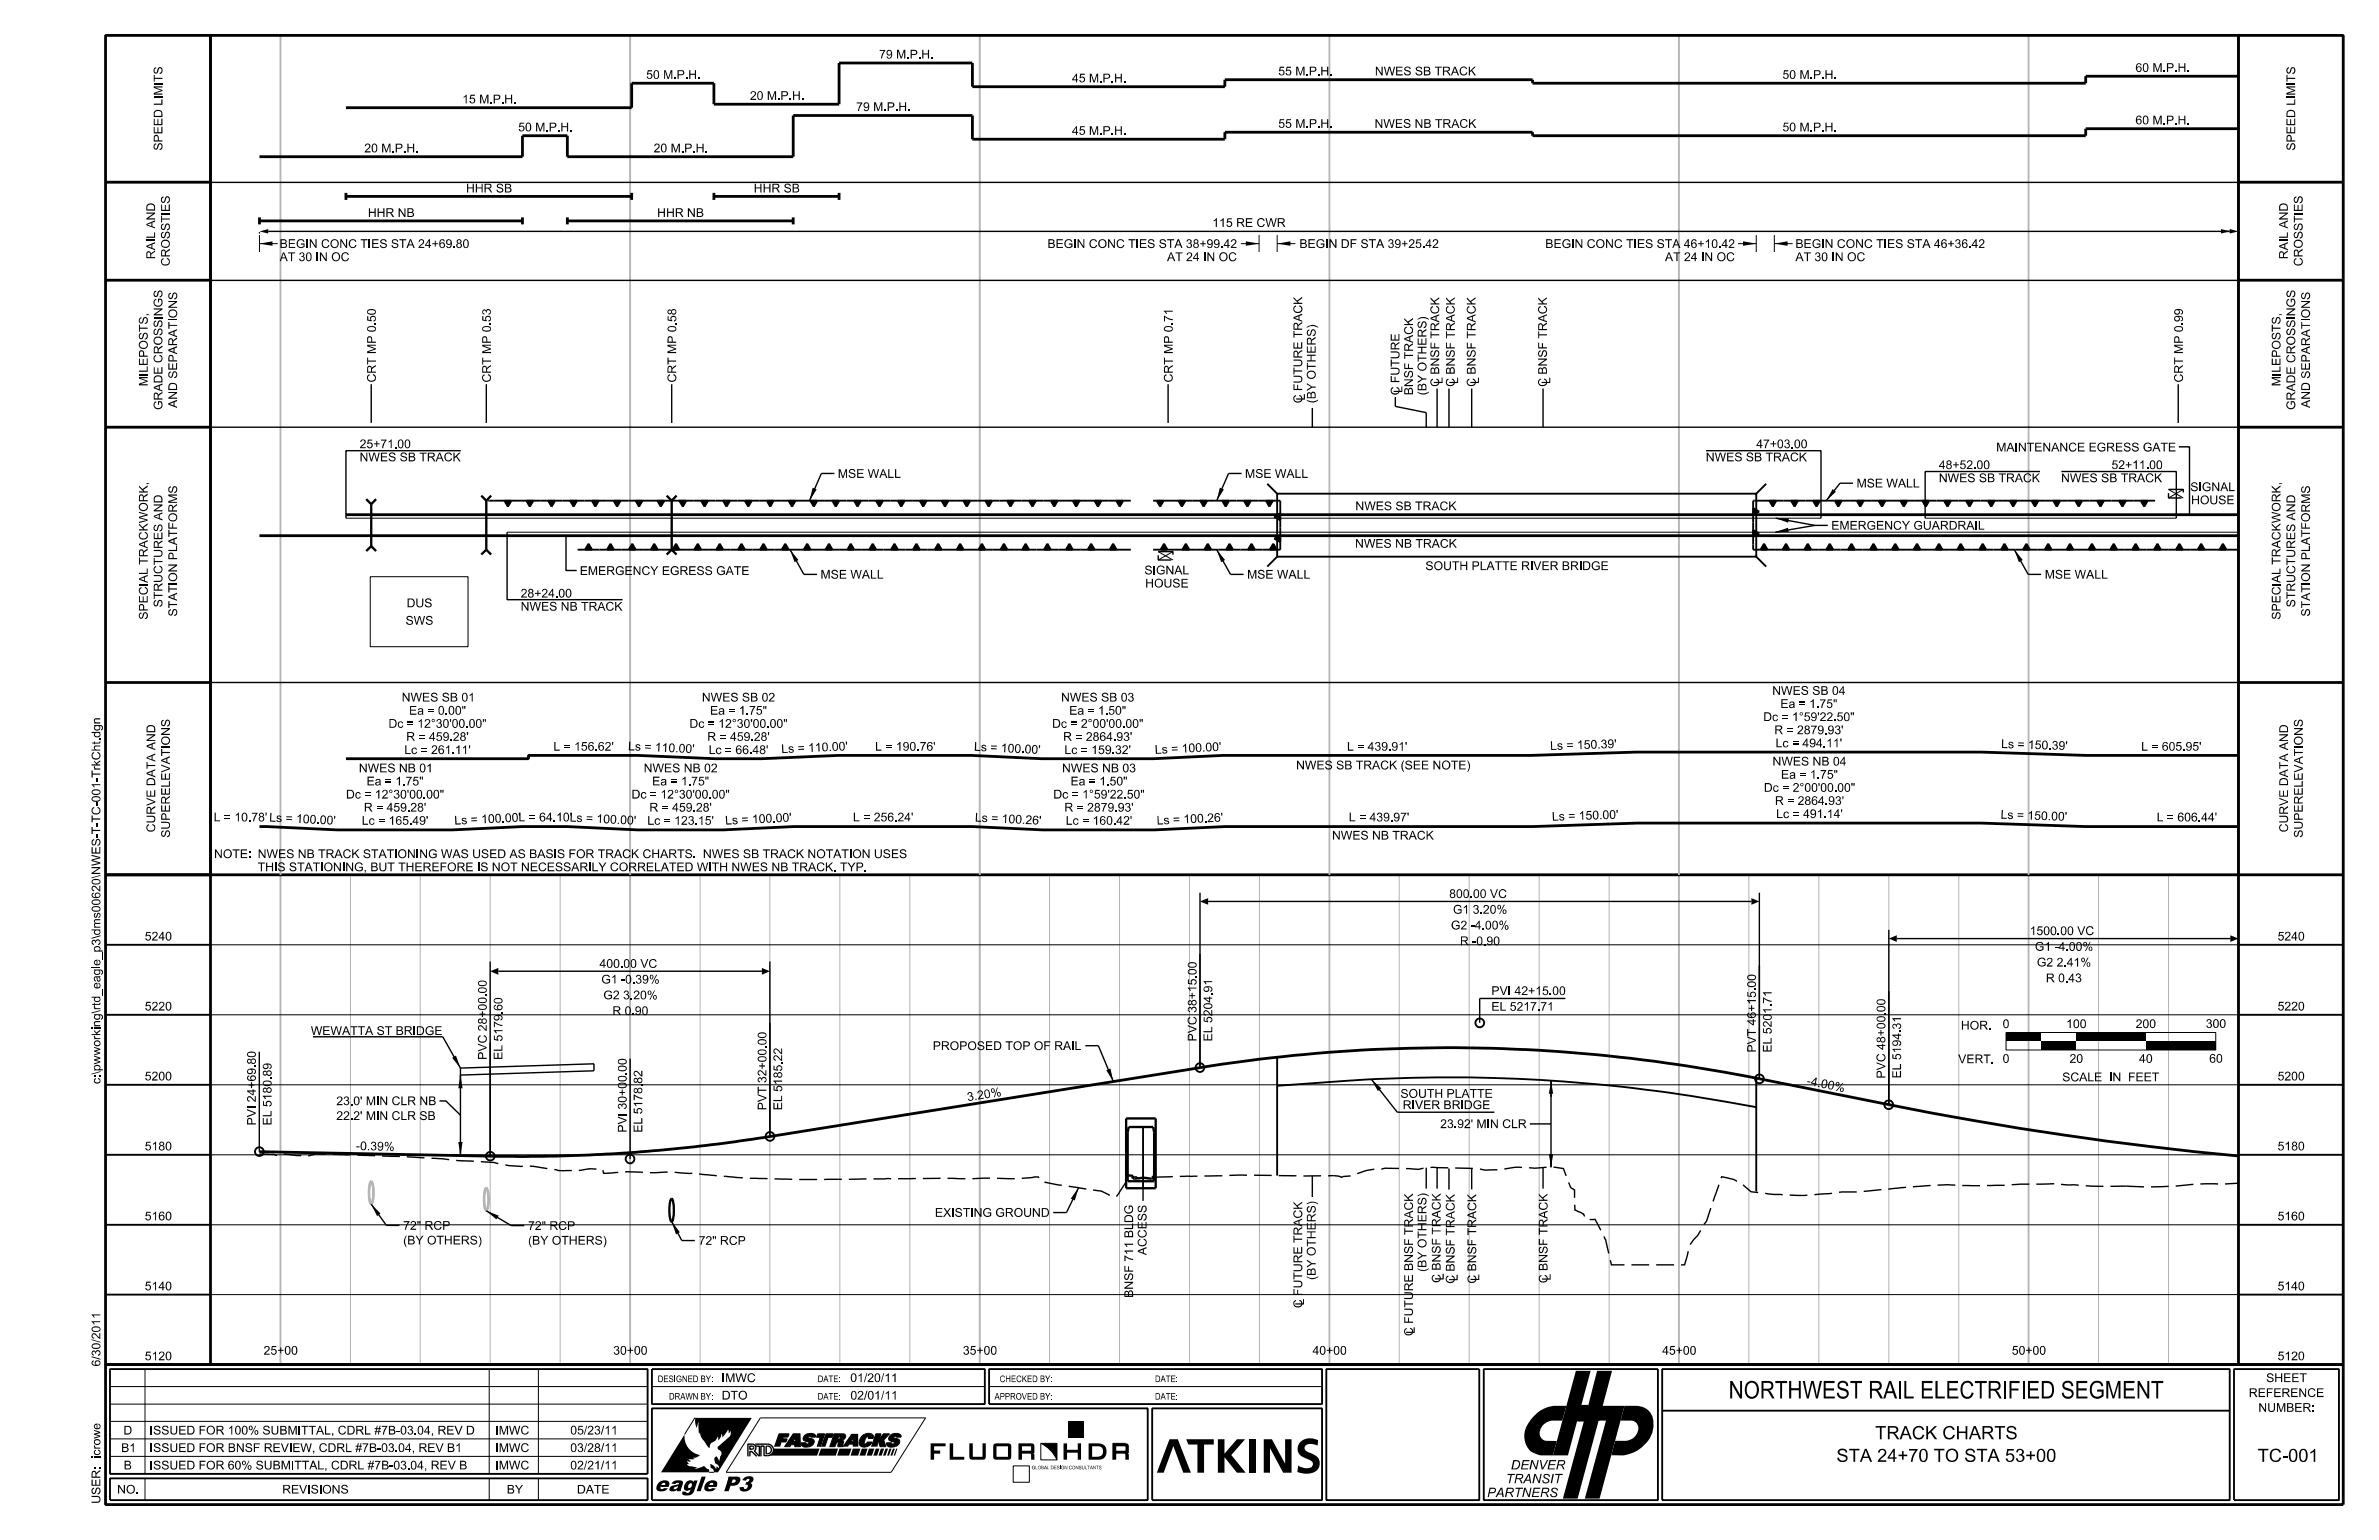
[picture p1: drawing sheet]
<svg xmlns="http://www.w3.org/2000/svg" width="432mm" height="279mm" viewBox="0 0 432 279" stroke-linecap="round" stroke-linejoin="round" font-family="sans-serif">
<defs><g id="words">
<text font-size="3.2" x="313.8" y="253.7">NORTHWEST RAIL ELECTRIFIED SEGMENT</text>
<text font-size="2.7" x="118.7" y="270.6">eagle P3</text>
<g font-size="2.4">
<text x="340.4" y="261.1">TRACK CHARTS</text>
<text x="333.3" y="265.2">STA 24+70 TO STA 53+00</text>
<text x="409.8" y="265.2">TC-001</text>
</g>
<g font-size="1.7">
<text x="273.3" y="269.1">TRANSIT</text>
<text x="274.2" y="266.6">DENVER</text>
<text x="269.9" y="271.6">PARTNERS</text>
</g>
<g font-size="1.6">
<text x="159.6" y="10.6">79 M.P.H.</text>
<text x="29.5" y="17.3" transform="rotate(-90 29.5 17.3)">MI</text>
<text x="29.5" y="14.9" transform="rotate(-90 29.5 14.9)">TS</text>
<text x="117.3" y="14.3">50 M.P.H.</text>
<text x="194.6" y="14.9">45 M.P.H.</text>
<text x="232" y="13.7">55 M.P.H.</text>
<text x="249.5" y="13.7">NWES SB TRACK</text>
<text x="323.5" y="14.3">50 M.P.H.</text>
<text x="387.6" y="13">60 M.P.H.</text>
<text x="416.6" y="17.3" transform="rotate(-90 416.6 17.3)">MI</text>
<text x="416.6" y="14.9" transform="rotate(-90 416.6 14.9)">TS</text>
<text x="83.9" y="18.8">15 M.P.H.</text>
<text x="94.1" y="23.8">50 M.P.H.</text>
<text x="136.1" y="18.1">20 M.P.H.</text>
<text x="155.4" y="20.2">79 M.P.H.</text>
<text x="232" y="23.2">55 M.P.H.</text>
<text x="249.5" y="23.2">NWES NB TRACK</text>
<text x="323.5" y="23.8">50 M.P.H.</text>
<text x="387.6" y="22.6">60 M.P.H.</text>
<text x="29.5" y="27.3" transform="rotate(-90 29.5 27.3)">SPEED LI</text>
<text x="66.1" y="27.6">20 M.P.H.</text>
<text x="118.6" y="27.6">20 M.P.H.</text>
<text x="194.6" y="24.5">45 M.P.H.</text>
<text x="416.6" y="27.3" transform="rotate(-90 416.6 27.3)">SPEED LI</text>
<text x="84.6" y="34.9">HHR SB</text>
<text x="136.8" y="34.9">HHR SB</text>
<text x="30.8" y="38.5" transform="rotate(-90 30.8 38.5)">ES</text>
<text x="66.8" y="39.4">HHR NB</text>
<text x="119.3" y="39.4">HHR NB</text>
<text x="220" y="41.2">115 RE CWR</text>
<text x="417.9" y="38.5" transform="rotate(-90 417.9 38.5)">ES</text>
<text x="28.1" y="47" transform="rotate(-90 28.1 47)">RAI</text>
<text x="28.1" y="43.3" transform="rotate(-90 28.1 43.3)">LAND</text>
<text x="50.8" y="47.4">AT 30 IN OC</text>
<text x="50.8" y="45">BEGIN CONC TIES STA 24+69.80</text>
<text x="190.1" y="45">BEGIN CONC TIES STA 38+99.42</text>
<text x="211.8" y="47.4">AT 24 IN OC</text>
<text x="235.8" y="45">BEGIN DF STA 39+25.42</text>
<text x="280.5" y="45">BEGIN CONC TIES STA 46+10.42</text>
<text x="302.2" y="47.4">AT 24 IN OC</text>
<text x="325.9" y="47.4">AT 30 IN OC</text>
<text x="325.9" y="45">BEGIN CONC TIES STA 46+36.42</text>
<text x="415.3" y="47" transform="rotate(-90 415.3 47)">RAI</text>
<text x="415.3" y="43.3" transform="rotate(-90 415.3 43.3)">LAND</text>
<text x="30.8" y="48.3" transform="rotate(-90 30.8 48.3)">CROSSTI</text>
<text x="417.9" y="48.3" transform="rotate(-90 417.9 48.3)">CROSSTI</text>
<text x="29.5" y="57.4" transform="rotate(-90 29.5 57.4)">NGS</text>
<text x="32.2" y="57.7" transform="rotate(-90 32.2 57.7)">ONS</text>
<text x="68.2" y="58.4" transform="rotate(-90 68.2 58.4)">5</text>
<text x="89.1" y="58.4" transform="rotate(-90 89.1 58.4)">5</text>
<text x="122.7" y="58.4" transform="rotate(-90 122.7 58.4)">5</text>
<text x="212.8" y="58.4" transform="rotate(-90 212.8 58.4)">7</text>
<text x="396.2" y="58.4" transform="rotate(-90 396.2 58.4)">9</text>
<text x="416.6" y="57.4" transform="rotate(-90 416.6 57.4)">NGS</text>
<text x="419.3" y="57.7" transform="rotate(-90 419.3 57.7)">ONS</text>
<text x="26.8" y="70.1" transform="rotate(-90 26.8 70.1)">MIEPOSTS,</text>
<text x="26.8" y="67.6" transform="rotate(-90 26.8 67.6)">L</text>
<text x="68.2" y="69.4" transform="rotate(-90 68.2 69.4)">CRT MP 0.0</text>
<text x="89.1" y="69.4" transform="rotate(-90 89.1 69.4)">CRT MP 0.3</text>
<text x="122.7" y="69.4" transform="rotate(-90 122.7 69.4)">CRT MP 0.8</text>
<text x="212.8" y="69.4" transform="rotate(-90 212.8 69.4)">CRT MP 0.1</text>
<text x="254" y="71.7" transform="rotate(-90 254 71.7)">C FUTURE</text>
<text x="254.5" y="71.3" transform="rotate(-90 254.5 71.3)">L</text>
<text x="256.5" y="71.7" transform="rotate(-90 256.5 71.7)">BNSF TRACK</text>
<text x="258.9" y="71.7" transform="rotate(-90 258.9 71.7)">(</text>
<text x="258.9" y="71" transform="rotate(-90 258.9 71)">BY OTHERS)</text>
<text x="261.2" y="70.2" transform="rotate(-90 261.2 70.2)">C BNSF TRACK</text>
<text x="261.8" y="69.7" transform="rotate(-90 261.8 69.7)">L</text>
<text x="264" y="70.2" transform="rotate(-90 264 70.2)">C BNSF TRACK</text>
<text x="264.7" y="69.7" transform="rotate(-90 264.7 69.7)">L</text>
<text x="267.8" y="70.2" transform="rotate(-90 267.8 70.2)">C BNSF TRACK</text>
<text x="268.4" y="69.7" transform="rotate(-90 268.4 69.7)">L</text>
<text x="280.8" y="70.2" transform="rotate(-90 280.8 70.2)">C BNSF TRACK</text>
<text x="281.4" y="69.7" transform="rotate(-90 281.4 69.7)">L</text>
<text x="396.2" y="69.4" transform="rotate(-90 396.2 69.4)">CRT MP 0.9</text>
<text x="413.9" y="70.1" transform="rotate(-90 413.9 70.1)">MIEPOSTS,</text>
<text x="413.9" y="67.6" transform="rotate(-90 413.9 67.6)">L</text>
<text x="29.5" y="74.4" transform="rotate(-90 29.5 74.4)">GRADE CROSSI</text>
<text x="32.2" y="74" transform="rotate(-90 32.2 74)">AND SEPARATI</text>
<text x="236.4" y="73.2" transform="rotate(-90 236.4 73.2)">C FUTURE TRACK</text>
<text x="236.8" y="72.7" transform="rotate(-90 236.8 72.7)">L</text>
<text x="238.8" y="73.2" transform="rotate(-90 238.8 73.2)">(</text>
<text x="238.8" y="72.4" transform="rotate(-90 238.8 72.4)">BY OTHERS)</text>
<text x="416.6" y="74.4" transform="rotate(-90 416.6 74.4)">GRADE CROSSI</text>
<text x="419.3" y="74" transform="rotate(-90 419.3 74)">AND SEPARATI</text>
<text x="65.3" y="83.7">NWES SB TRACK</text>
<text x="65.3" y="81.3">25+71.00</text>
<text x="309.6" y="83.7">NWES SB TRACK</text>
<text x="318.8" y="81.3">47+03.00</text>
<text x="362.3" y="81.9">MAINTENANCE EGRESS GATE</text>
<text x="152.1" y="86.7">MSE WALL</text>
<text x="226" y="86.7">MSE WALL</text>
<text x="337" y="88.4">MSE WALL</text>
<text x="351.9" y="87.5">NWES SB TRACK</text>
<text x="351.9" y="85.1">48+52.00</text>
<text x="374.1" y="87.5">NWES SB TRACK</text>
<text x="383.2" y="85.1">52+11.00</text>
<text x="397.6" y="89.1">SIGNAL</text>
<text x="246" y="92.6">NWES SB TRACK</text>
<text x="397.7" y="91.5">HOUSE</text>
<text x="246" y="99.4">NWES NB TRACK</text>
<text x="332.4" y="96.1">EMERGENCY GUARDRAIL</text>
<text x="26.8" y="105.8" transform="rotate(-90 26.8 105.8)">ALTRACKW ORK,</text>
<text x="32.2" y="105.6" transform="rotate(-90 32.2 105.6)">ON PLATFORMS</text>
<text x="105.2" y="104.3">EMERGENCY EGRESS GATE</text>
<text x="148.9" y="105">MSE WALL</text>
<text x="207.7" y="104.2">SIGNAL</text>
<text x="207.9" y="106.6">HOUSE</text>
<text x="226.3" y="105">MSE WALL</text>
<text x="258.7" y="103.4">SOUTH PLATTE RIVER BRIDGE</text>
<text x="371.1" y="105">MSE WALL</text>
<text x="413.9" y="105.8" transform="rotate(-90 413.9 105.8)">ALTRACKW ORK,</text>
<text x="419.3" y="105.6" transform="rotate(-90 419.3 105.6)">ON PLATFORMS</text>
<text x="26.8" y="112.4" transform="rotate(-90 26.8 112.4)">SPECI</text>
<text x="29.5" y="110.2" transform="rotate(-90 29.5 110.2)">STRUCTURES AND</text>
<text x="32.2" y="111.9" transform="rotate(-90 32.2 111.9)">STATI</text>
<text x="73.6" y="113.4">SWS</text>
<text x="73.8" y="110.2">DUS</text>
<text x="94.5" y="110.8">NWES NB TRACK</text>
<text x="94.5" y="108.4">28+24.00</text>
<text x="413.9" y="112.4" transform="rotate(-90 413.9 112.4)">SPECI</text>
<text x="416.6" y="110.2" transform="rotate(-90 416.6 110.2)">STRUCTURES AND</text>
<text x="419.3" y="111.9" transform="rotate(-90 419.3 111.9)">STATI</text>
<text x="72.9" y="127.3">NWES SB 01</text>
<text x="74.2" y="129.7">Ea = 0.00&quot;</text>
<text x="127.4" y="127.3">NWES SB 02</text>
<text x="128.9" y="129.7">Ea = 1.75&quot;</text>
<text x="192.6" y="127.3">NWES SB 03</text>
<text x="194.1" y="129.7">Ea = 1.50&quot;</text>
<text x="321.7" y="126.1">NWES SB 04</text>
<text x="323.2" y="128.4">Ea = 1.75&quot;</text>
<text x="18.2" y="134.5" transform="rotate(-90 18.2 134.5)">.gn</text>
<text x="30.8" y="135.2" transform="rotate(-90 30.8 135.2)">ONS</text>
<text x="73.4" y="136.8">Lc = 261.11’</text>
<text x="73.7" y="134.4">R = 459.28’</text>
<text x="100.4" y="136.2">L = 156.62’</text>
<text x="114" y="136.1" transform="rotate(2 114 136.1)">Ls = 1</text>
<text x="120.1" y="136.4" transform="rotate(2 120.1 136.4)">1</text>
<text x="121.3" y="136.4" transform="rotate(2 121.3 136.4)">0 .0</text>
<text x="124.4" y="136.6" transform="rotate(2 124.4 136.6)">0 ’</text>
<text x="128.4" y="134.4">R = 459.28’</text>
<text x="128.6" y="136.8">Lc = 66.48’</text>
<text x="141.8" y="136.6" transform="rotate(-2 141.8 136.6)">Ls = 1</text>
<text x="147.9" y="136.4" transform="rotate(-2 147.9 136.4)">1</text>
<text x="149.2" y="136.3" transform="rotate(-2 149.2 136.3)">0 .0</text>
<text x="152.2" y="136.2" transform="rotate(-2 152.2 136.2)">0 ’</text>
<text x="158.8" y="136.2">L = 190.76’</text>
<text x="176.8" y="136.2" transform="rotate(3 176.8 136.2)">Ls = 1</text>
<text x="182.9" y="136.5" transform="rotate(3 182.9 136.5)">0</text>
<text x="184.1" y="136.6" transform="rotate(3 184.1 136.6)">0 .0</text>
<text x="187.2" y="136.7" transform="rotate(3 187.2 136.7)">0 ’</text>
<text x="193" y="134.4">R = 2864.93’</text>
<text x="193.2" y="136.8">Lc = 159.32’</text>
<text x="209.7" y="136.8" transform="rotate(-3 209.7 136.8)">Ls = 1</text>
<text x="215.7" y="136.5" transform="rotate(-3 215.7 136.5)">0</text>
<text x="217" y="136.4" transform="rotate(-3 217 136.4)">0 .0</text>
<text x="220" y="136.3" transform="rotate(-3 220 136.3)">0 ’</text>
<text x="244.5" y="136.2">L = 439.91’</text>
<text x="281.4" y="136.1" transform="rotate(-2 281.4 136.1)">Ls = 1</text>
<text x="287.5" y="135.9" transform="rotate(-2 287.5 135.9)">5</text>
<text x="288.7" y="135.8" transform="rotate(-2 288.7 135.8)">0 .3</text>
<text x="291.8" y="135.7" transform="rotate(-2 291.8 135.7)">9 ’</text>
<text x="322" y="133.2">R = 2879.93’</text>
<text x="322.3" y="135.6">Lc = 494.11’</text>
<text x="363.2" y="135.7" transform="rotate(2 363.2 135.7)">Ls = 1</text>
<text x="369.3" y="135.9" transform="rotate(2 369.3 135.9)">5</text>
<text x="370.5" y="135.9" transform="rotate(2 370.5 135.9)">0 .3</text>
<text x="373.6" y="136" transform="rotate(2 373.6 136)">9 ’</text>
<text x="388.6" y="136.2">L = 605.95’</text>
<text x="418" y="135.2" transform="rotate(-90 418 135.2)">ONS</text>
<text x="18.2" y="141.1" transform="rotate(-90 18.2 141.1)">TrChtd</text>
<text x="18.2" y="139" transform="rotate(-90 18.2 139)">k</text>
<text x="65.1" y="140.1">NWES NB 01</text>
<text x="66.5" y="142.5">Ea = 1.75&quot;</text>
<text x="116.8" y="140.1">NWES NB 02</text>
<text x="118.4" y="142.5">Ea = 1.75&quot;</text>
<text x="192.8" y="140.1">NWES NB 03</text>
<text x="194.3" y="142.5">Ea = 1.50&quot;</text>
<text x="235.2" y="139.6">NWES SB TRACK (SEE NOTE)</text>
<text x="321.7" y="138.9">NWES NB 04</text>
<text x="323.3" y="141.3">Ea = 1.75&quot;</text>
<text x="18.2" y="149.3" transform="rotate(-90 18.2 149.3)">TC-</text>
<text x="18.2" y="145.6" transform="rotate(-90 18.2 145.6)">001-</text>
<text x="38.8" y="149">L = 10.78’</text>
<text x="48.8" y="149" transform="rotate(3 48.8 149)">Ls = 1</text>
<text x="54.9" y="149.3" transform="rotate(3 54.9 149.3)">0</text>
<text x="56.2" y="149.4" transform="rotate(3 56.2 149.4)">0 .0</text>
<text x="59.2" y="149.5" transform="rotate(3 59.2 149.5)">0 ’</text>
<text x="65.7" y="149.6">Lc = 165.49’</text>
<text x="66" y="147.3">R = 459.28’</text>
<text x="82.5" y="149.6" transform="rotate(-3 82.5 149.6)">Ls = 1</text>
<text x="88.6" y="149.3" transform="rotate(-3 88.6 149.3)">0</text>
<text x="89.8" y="149.3" transform="rotate(-3 89.8 149.3)">0 .0</text>
<text x="92.9" y="149.1" transform="rotate(-3 92.9 149.1)">0 ’</text>
<text x="94.1" y="149">L = 64.10’</text>
<text x="103.4" y="149" transform="rotate(3 103.4 149)">Ls = 1</text>
<text x="109.5" y="149.3" transform="rotate(3 109.5 149.3)">0</text>
<text x="110.7" y="149.4" transform="rotate(3 110.7 149.4)">0 .0</text>
<text x="113.8" y="149.5" transform="rotate(3 113.8 149.5)">0 ’</text>
<text x="117.5" y="149.6">Lc = 123.15’</text>
<text x="117.9" y="147.3">R = 459.28’</text>
<text x="131.7" y="149.6" transform="rotate(-3 131.7 149.6)">Ls = 1</text>
<text x="137.7" y="149.3" transform="rotate(-3 137.7 149.3)">0</text>
<text x="139" y="149.3" transform="rotate(-3 139 149.3)">0 .0</text>
<text x="142.1" y="149.1" transform="rotate(-3 142.1 149.1)">0 ’</text>
<text x="154.8" y="149">L = 256.24’</text>
<text x="176.9" y="149" transform="rotate(3 176.9 149)">Ls = 1</text>
<text x="183" y="149.3" transform="rotate(3 183 149.3)">0</text>
<text x="184.2" y="149.4" transform="rotate(3 184.2 149.4)">0 .2</text>
<text x="187.3" y="149.5" transform="rotate(3 187.3 149.5)">6 ’</text>
<text x="193.2" y="147.3">R = 2879.93’</text>
<text x="193.4" y="149.6">Lc = 160.42’</text>
<text x="210" y="149.6" transform="rotate(-3 210 149.6)">Ls = 1</text>
<text x="216.1" y="149.3" transform="rotate(-3 216.1 149.3)">0</text>
<text x="217.3" y="149.3" transform="rotate(-3 217.3 149.3)">0 .2</text>
<text x="220.4" y="149.1" transform="rotate(-3 220.4 149.1)">6 ’</text>
<text x="244.8" y="149">L = 439.97’</text>
<text x="281.7" y="148.9" transform="rotate(-2 281.7 148.9)">Ls = 1</text>
<text x="287.8" y="148.7" transform="rotate(-2 287.8 148.7)">5</text>
<text x="289" y="148.7" transform="rotate(-2 289 148.7)">0 .0</text>
<text x="292.1" y="148.6" transform="rotate(-2 292.1 148.6)">0 ’</text>
<text x="322.2" y="146">R = 2864.93’</text>
<text x="322.4" y="148.4">Lc = 491.14’</text>
<text x="363.1" y="148.5" transform="rotate(2 363.1 148.5)">Ls = 1</text>
<text x="369.2" y="148.7" transform="rotate(2 369.2 148.7)">5</text>
<text x="370.4" y="148.8" transform="rotate(2 370.4 148.8)">0 .0</text>
<text x="373.5" y="148.9" transform="rotate(2 373.5 148.9)">0 ’</text>
<text x="391.4" y="149">L = 606.44’</text>
<text x="18.2" y="151.3" transform="rotate(-90 18.2 151.3)">T-</text>
<text x="28.2" y="151" transform="rotate(-90 28.2 151)">CURVE DATA AND</text>
<text x="30.8" y="152" transform="rotate(-90 30.8 152)">SUPERELEVATI</text>
<text x="38.8" y="155.7">NOTE:NWES NB TRACK STATIONING WAS USED AS BASIS FOR TRACK CHARTS.</text>
<text x="127.8" y="155.7">NWES SB TRACK NOTATION USES</text>
<text x="241.8" y="152.3">NWES NB TRACK</text>
<text x="415.3" y="151" transform="rotate(-90 415.3 151)">CURVE DATA AND</text>
<text x="418" y="152" transform="rotate(-90 418 152)">SUPERELEVATI</text>
<text x="18.2" y="158.7" transform="rotate(-90 18.2 158.7)">NW ES-</text>
<text x="46.8" y="158.1">THIS STATIONING, BUT THEREFORE IS NOT NECESSARILY CORRELATED WITH NWES NB TRACK. TYP.</text>
<text x="263" y="162.9">800.00 VC</text>
<text x="263.7" y="165.8">G1 3.20%</text>
<text x="18.2" y="169.7" transform="rotate(-90 18.2 169.7)">d</text>
<text x="26.3" y="170.6">5240</text>
<text x="263.4" y="168.6">G2 -4.00%</text>
<text x="265" y="171.5">R -0.90</text>
<text x="368.4" y="169.6">1500.00 VC</text>
<text x="369.3" y="172.5">G1 -4.00%</text>
<text x="413.4" y="170.6">5240</text>
<text x="18.2" y="175.2" transform="rotate(-90 18.2 175.2)">e</text>
<text x="108.8" y="175.6">400.00 VC</text>
<text x="109.1" y="178.5">G1 -0.39%</text>
<text x="217.2" y="176.9" transform="rotate(-90 217.2 176.9)">0</text>
<text x="318.7" y="179.2" transform="rotate(-90 318.7 179.2)">0</text>
<text x="369.7" y="175.4">G2 2.41%</text>
<text x="371.3" y="178.2">R 0.43</text>
<text x="18.2" y="183.3" transform="rotate(-90 18.2 183.3)">rd</text>
<text x="26.3" y="183.3">5220</text>
<text x="88.3" y="180.3" transform="rotate(-90 88.3 180.3)">0</text>
<text x="91.2" y="184" transform="rotate(-90 91.2 184)">.0</text>
<text x="91.2" y="183.4" transform="rotate(-90 91.2 183.4)">6</text>
<text x="109.5" y="181.3">G2 3.20%</text>
<text x="111.1" y="184.2">R 0.90</text>
<text x="217.2" y="183.8" transform="rotate(-90 217.2 183.8)">38+15.0</text>
<text x="220" y="180.1" transform="rotate(-90 220 180.1)">9</text>
<text x="270.7" y="180.5">PVI 42+15.00</text>
<text x="270.7" y="183.4">EL 5217.71</text>
<text x="321.6" y="182.1" transform="rotate(-90 321.6 182.1)">7</text>
<text x="342.2" y="183.6" transform="rotate(-90 342.2 183.6)">0</text>
<text x="413.4" y="183.3">5220</text>
<text x="18.2" y="187.9" transform="rotate(-90 18.2 187.9)">kn</text>
<text x="56.4" y="187.8">WEWATTA ST BRIDGE</text>
<text x="139.1" y="189.7" transform="rotate(-90 139.1 189.7)">0</text>
<text x="169.3" y="190.5">PROPOSED TOP OF RAIL</text>
<text x="217.2" y="188.9" transform="rotate(-90 217.2 188.9)">PVC</text>
<text x="220" y="188.9" transform="rotate(-90 220 188.9)">EL5204.1</text>
<text x="318.7" y="191" transform="rotate(-90 318.7 191)">PVT 46+15.0</text>
<text x="321.6" y="191" transform="rotate(-90 321.6 191)">EL5201.1</text>
<text x="345" y="186.8" transform="rotate(-90 345 186.8)">3</text>
<text x="355.9" y="186.8">HOR. 0</text>
<text x="375" y="186.5">100</text>
<text x="387.6" y="186.5">200</text>
<text x="400.4" y="186.5">300</text>
<text x="18.2" y="196.7" transform="rotate(-90 18.2 196.7)">c:p</text>
<text x="18.2" y="195" transform="rotate(-90 18.2 195)">\wworig\t_eagl_p3\ms00620\</text>
<text x="26.3" y="196">5200</text>
<text x="46.4" y="193.1" transform="rotate(-90 46.4 193.1)">8</text>
<text x="49.3" y="195.3" transform="rotate(-90 49.3 195.3)">8</text>
<text x="88.3" y="192.3" transform="rotate(-90 88.3 192.3)">PVC 28+00.0</text>
<text x="91.2" y="192.3" transform="rotate(-90 91.2 192.3)">EL5179</text>
<text x="113.7" y="194.5" transform="rotate(-90 113.7 194.5)">0</text>
<text x="116.6" y="196.6" transform="rotate(-90 116.6 196.6)">8</text>
<text x="139.1" y="196.5" transform="rotate(-90 139.1 196.5)">32+00.0</text>
<text x="142" y="192.6" transform="rotate(-90 142 192.6)">2</text>
<text x="327.8" y="196.8" transform="rotate(11 327.8 196.8)">-4 .0</text>
<text x="331.6" y="197.5" transform="rotate(11 331.6 197.5)">0 %</text>
<text x="342.2" y="195.7" transform="rotate(-90 342.2 195.7)">PVC 48+00.0</text>
<text x="345" y="195.7" transform="rotate(-90 345 195.7)">EL5194.1</text>
<text x="355.4" y="192.9">VERT. 0</text>
<text x="374.3" y="196.2">SCALE</text>
<text x="375.6" y="192.8">20</text>
<text x="382.9" y="196.2">IN</text>
<text x="386.6" y="196.2">FEET</text>
<text x="388.3" y="192.8">40</text>
<text x="401" y="192.8">60</text>
<text x="413.4" y="196">5200</text>
<text x="61" y="203.2">22.2’ MIN CLR SB</text>
<text x="61" y="200.5">23.0’ MIN CLR NB</text>
<text x="139.1" y="201.4" transform="rotate(-90 139.1 201.4)">PVT</text>
<text x="142" y="201.4" transform="rotate(-90 142 201.4)">EL5185.2</text>
<text x="175.6" y="199.8" transform="rotate(-9 175.6 199.8)">3 .2</text>
<text x="178.7" y="199.3" transform="rotate(-9 178.7 199.3)">0 %</text>
<text x="254.2" y="199.2">SOUTH PLATTE</text>
<text x="254.6" y="201.2">RIVER BRIDGE</text>
<text x="26.3" y="208.7">5180</text>
<text x="46.4" y="204.2" transform="rotate(-90 46.4 204.2)">PVI24+69.0</text>
<text x="49.3" y="204.2" transform="rotate(-90 49.3 204.2)">EL5180.9</text>
<text x="64.6" y="208.7" transform="rotate(1 64.6 208.7)">-0 .3 9 %</text>
<text x="113.7" y="205.5" transform="rotate(-90 113.7 205.5)">PVI30+00.0</text>
<text x="116.6" y="205.5" transform="rotate(-90 116.6 205.5)">EL5178.2</text>
<text x="261.4" y="204.7">23.92’ MIN CLR</text>
<text x="413.4" y="208.7">5180</text>
<text x="26.3" y="221.4">5160</text>
<text x="169.7" y="220.8">EXISTING GROUND</text>
<text x="258.9" y="221.8" transform="rotate(-90 258.9 221.8)">ERS)</text>
<text x="413.4" y="221.4">5160</text>
<text x="73.2" y="225.8">(BY OTHERS)</text>
<text x="73.2" y="223.1">72&quot; RCP</text>
<text x="95.8" y="225.8">(BY OTHERS)</text>
<text x="95.8" y="223.2">72&quot; RCP</text>
<text x="126.8" y="225.9">72&quot; RCP</text>
<text x="208.1" y="227.7" transform="rotate(-90 208.1 227.7)">ACCESS</text>
<text x="238.8" y="232.2" transform="rotate(-90 238.8 232.2)">(</text>
<text x="238.8" y="231.5" transform="rotate(-90 238.8 231.5)">BY OTHERS)</text>
<text x="258.9" y="230.8" transform="rotate(-90 258.9 230.8)">(</text>
<text x="258.9" y="230" transform="rotate(-90 258.9 230)">BY OTH</text>
<text x="261.5" y="232.8" transform="rotate(-90 261.5 232.8)">C BNSF TRACK</text>
<text x="262" y="232.3" transform="rotate(-90 262 232.3)">L</text>
<text x="264" y="232.9" transform="rotate(-90 264 232.9)">C BNSF TRACK</text>
<text x="264.6" y="232.4" transform="rotate(-90 264.6 232.4)">L</text>
<text x="268" y="232.9" transform="rotate(-90 268 232.9)">C BNSF TRACK</text>
<text x="268.5" y="232.4" transform="rotate(-90 268.5 232.4)">L</text>
<text x="280.9" y="232.8" transform="rotate(-90 280.9 232.8)">C BNSF TRACK</text>
<text x="281.4" y="232.3" transform="rotate(-90 281.4 232.3)">L</text>
<text x="26.3" y="234.1">5140</text>
<text x="205.7" y="235.5" transform="rotate(-90 205.7 235.5)">BNSF 711BLDG</text>
<text x="236.4" y="237.3" transform="rotate(-90 236.4 237.3)">C</text>
<text x="236.7" y="236.8" transform="rotate(-90 236.7 236.8)">LFUTURE TRACK</text>
<text x="413.4" y="234.1">5140</text>
<text x="18.2" y="243" transform="rotate(-90 18.2 243)">2</text>
<text x="47.8" y="245.8">25+00</text>
<text x="111.3" y="245.8">30+00</text>
<text x="174.8" y="245.8">35+00</text>
<text x="238.2" y="245.8">40+00</text>
<text x="256.5" y="242.4" transform="rotate(-90 256.5 242.4)">C</text>
<text x="256.8" y="242" transform="rotate(-90 256.8 242)">LFUTURE BNSF TRACK</text>
<text x="301.7" y="245.8">45+00</text>
<text x="365.2" y="245.8">50+00</text>
<text x="18.2" y="247.9" transform="rotate(-90 18.2 247.9)">6/0/011</text>
<text x="18.2" y="246.1" transform="rotate(-90 18.2 246.1)">3</text>
<text x="26.3" y="246.8">5120</text>
<text x="131" y="250.7">IMWC</text>
<text x="154.3" y="250.7">01/20/11</text>
<text x="411.3" y="250.8">SHEET</text>
<text x="413.4" y="246.8">5120</text>
<text x="131" y="253.9">DTO</text>
<text x="154.4" y="253.9">02/01/11</text>
<text x="408.2" y="253.5">REFERENCE</text>
<text x="409.9" y="256.2">NUMBER:</text>
<text x="22" y="263.4">B1</text>
<text x="22.4" y="260.3">D</text>
<text x="27.2" y="263.4">ISSUED FOR BNSF REVIEW, CDRL #7B-03.04, REV B1</text>
<text x="27.2" y="260.3">ISSUED FOR 100% SUBMITTAL, CDRL #7B-03.04, REV D</text>
<text x="89.9" y="263.4">IMWC</text>
<text x="89.9" y="260.3">IMWC</text>
<text x="103.5" y="263.4">03/28/11</text>
<text x="103.5" y="260.3">05/23/11</text>
<text x="18.2" y="264.1" transform="rotate(-90 18.2 264.1)">cowe</text>
<text x="22.5" y="266.6">B</text>
<text x="27.2" y="266.6">ISSUED FOR 60% SUBMITTAL, CDRL #7B-03.04, REV B</text>
<text x="89.9" y="266.6">IMWC</text>
<text x="103.5" y="266.6">02/21/11</text>
<text x="18.2" y="272.8" transform="rotate(-90 18.2 272.8)">USER: ir</text>
<text x="21.3" y="271">NO.</text>
<text x="51.2" y="271">REVISIONS</text>
<text x="92" y="271">BY</text>
<text x="104.7" y="271">DATE</text>
</g>
<g font-size="1.2">
<text x="119.4" y="250.8">DESIGNED BY:</text>
<text x="148.4" y="250.8">DATE:</text>
<text x="181.5" y="250.8">CHECKED BY:</text>
<text x="209.6" y="250.8">DATE:</text>
<text x="121.4" y="253.9">DRAWN BY:</text>
<text x="148.4" y="253.9">DATE:</text>
<text x="180.5" y="253.9">APPROVED BY:</text>
<text x="209.6" y="253.9">DATE:</text>
</g>
<text font-size=".6" x="187.3" y="266.6">GLOBAL DESIGN CONSULTANTS</text>
</g></defs>
<g fill="none" stroke="#000" stroke-width=".51">
<path d="M19.2 6.4h406.1v241.2h-406.1zM38.2 6.4v241.2h368.1v-241.2M406.3 13.8h-27.7v1.3h-100.4v-.6h-55.9v1.2h-45.8v-4.3h-24.2v7.5h-22.7v-3.8h-14.9v4.4h-51.9M19.2 33.1h19M47.1 39.4v1.3M62.8 35.6h51.9M62.8 35v1.3M94.8 39.4v1.3M103 39.4v1.3M114.7 35v1.3M129.6 35v1.3M129.6 35.6h22.7"/>
<path d="M144 39.4v1.3M152.3 35v1.3M406.3 33.1h19M406.3 23.4h-27.7v1.2h-100.4v-.6h-55.9v1.3h-45.8v-4.3h-32.5v7.4h-41v-3.8h-8.2v3.8h-47.7M19.2 50.8h19M47.1 40.1h47.7M103 40.1h41M406.3 50.8h19M19.2 77.5h19M406.3 77.5h19M47.1 97.2h359.2M62.8 93.4h343.5"/>
<path d="M19.2 123.8h19M406.3 123.8h19M406.3 137.1h-27.6l-19.1-.6h-62.7l-19.1 .6h-55.8l-12.7 .6h-20.2l-12.7-.6h-24.2l-14 .6h-8.4l-14-.6h-19.9v.6h-33.1M19.2 158.7h406.1M47.1 150l14 .6h21.1l12.6-.6h8.2l12.7 .6h15.6l12.7-.6h32.5l12.7 .6h20.4l12.7-.6h55.9l19-.7h62.4l19 .7h27.7M47.1 209l45 .8a287.7 287.7 0 0 0 47.6-3.6l78.1-12.5a284.4 284.4 0 0 1 101.5 2l23.5 4.7a612.5 612.5 0 0 0 63.5 9.3M19.2 247.6h406.1v25.4h-406.1z"/>
</g>
<g fill="none" stroke="#000" stroke-width=".34">
<path d="M88.6 90.8h116.6M92.8 90.8l-.6 1.1-.7-1.1M96.8 90.8l-.6 1.1-.7-1.1M100.8 90.8l-.7 1.1-.6-1.1M104.7 90.8l-.6 1.1-.6-1.1M104.8 99.7h100.4M106.2 99.7l.6-1.1 .7 1.1M108.7 90.8l-.6 1.1-.7-1.1M110.2 99.7l.6-1.1 .6 1.1M112.6 90.8l-.6 1.1-.6-1.1M114.1 99.7l.7-1.1 .6 1.1M116.6 90.8l-.6 1.1-.6-1.1"/>
<path d="M118.1 99.7l.6-1.1 .7 1.1M120.6 90.8l-.7 1.1-.6-1.1M122.1 99.7l.6-1.1 .6 1.1M124.6 90.8l-.7 1.1-.6-1.1M126 99.7l.6-1.1 .7 1.1M128.5 90.8l-.6 1.1-.7-1.1M130 99.7l.6-1.1 .7 1.1M132.5 90.8l-.6 1.1-.7-1.1M133.9 99.7l.7-1.1 .6 1.1M136.5 90.8l-.7 1.1-.6-1.1M137.9 99.7l.7-1.1 .6 1.1M140.4 90.8l-.6 1.1-.6-1.1"/>
<path d="M141.9 99.7l.6-1.1 .7 1.1M144.4 90.8l-.6 1.1-.7-1.1M145.9 99.7l.6-1.1 .6 1.1M148.3 90.8l-.6 1.1-.6-1.1M149.8 99.7l.7-1.1 .6 1.1M152.3 90.8l-.6 1.1-.6-1.1M153.8 99.7l.6-1.1 .6 1.1M156.3 90.8l-.7 1.1-.6-1.1M157.8 99.7l.6-1.1 .6 1.1M160.3 90.8l-.7 1.1-.6-1.1M161.7 99.7l.6-1.1 .7 1.1M164.2 90.8l-.6 1.1-.7-1.1"/>
<path d="M165.7 99.7l.6-1.1 .7 1.1M168.2 90.8l-.6 1.1-.7-1.1M169.7 99.7l.6-1.1 .6 1.1M172.2 90.8l-.7 1.1-.6-1.1M173.6 99.7l.7-1.1 .6 1.1M176.1 90.8l-.6 1.1-.7-1.1M177.6 99.7l.6-1.1 .7 1.1M180.1 90.8l-.6 1.1-.7-1.1M181.6 99.7l.6-1.1 .6 1.1M184 90.8l-.6 1.1-.6-1.1M185.5 99.7l.7-1.1 .6 1.1M188 90.8l-.6 1.1-.6-1.1"/>
<path d="M189.5 99.7l.6-1.1 .6 1.1M192 90.8l-.7 1.1-.6-1.1M193.5 99.7l.6-1.1 .6 1.1M196 90.8l-.7 1.1-.6-1.1M197.4 99.7l.6-1.1 .7 1.1M199.9 90.8l-.6 1.1-.7-1.1M201.4 99.7l.6-1.1 .7 1.1M203.9 90.8l-.7 1.1-.6-1.1M209.3 90.8h23.1v8.9h-23.1M210.6 99.7l.7-1.1 .6 1.1M211.2 90.8l-.6 1.1-.7-1.1M214.6 99.7l.6-1.1 .7 1.1"/>
<path d="M215.2 90.8l-.7 1.1-.6-1.1M218.6 99.7l.6-1.1 .7 1.1M219.1 90.8l-.6 1.1-.7-1.1M222.5 99.7l.7-1.1 .6 1.1M223.1 90.8l-.6 1.1-.7-1.1M226.5 99.7l.7-1.1 .6 1.1M227 90.8l-.6 1.1-.6-1.1M230 87.8l1.8 1.8M230.5 99.7l.6-1.1 .6 1.1M231 90.8l-.6 1.1-.6-1.1M231.8 89.6h87v11.4h-87zM232.4 97.1l-1.1 .6 1.1 .7"/>
<path d="M232.4 93.1l-1.1 .7 1.1 .6M318.2 92.2l1.1 .6-1.1 .7M318.2 96.2l1.1 .6-1.1 .6M319.5 99.7l.7-1.1 .6 1.1M320.6 87.8l-1.8 1.8M322.4 90.8l-.6 1.1-.7-1.1M323.5 99.7l.7-1.1 .6 1.1M326.4 90.8l-.7 1.1-.6-1.1M327.5 99.7l.6-1.1 .7 1.1M330.3 90.8l-.6 1.1-.6-1.1M331.5 99.7l.6-1.1 .6 1.1M334.3 90.8l-.6 1.1-.7-1.1"/>
<path d="M335.4 99.7l.7-1.1 .6 1.1M338.3 90.8l-.7 1.1-.6-1.1M339.4 99.7l.6-1.1 .7 1.1M342.2 90.8l-.6 1.1-.6-1.1M343.4 99.7l.6-1.1 .6 1.1M346.2 90.8l-.7 1.1-.6-1.1M347.3 99.7l.6-1.1 .7 1.1M350.2 90.8l-.7 1.1-.6-1.1M351.3 99.7l.6-1.1 .7 1.1M354.1 90.8l-.6 1.1-.7-1.1M355.2 99.7l.7-1.1 .6 1.1M358.1 90.8l-.6 1.1-.7-1.1"/>
<path d="M359.2 99.7l.7-1.1 .6 1.1M362.1 90.8l-.7 1.1-.6-1.1M363.2 99.7l.6-1.1 .7 1.1M366 90.8l-.6 1.1-.6-1.1M367.2 99.7l.6-1.1 .6 1.1M370 90.8l-.6 1.1-.7-1.1M371.1 99.7l.7-1.1 .6 1.1M373.9 90.8l-.6 1.1-.6-1.1M375.1 99.7l.6-1.1 .6 1.1M377.9 90.8l-.6 1.1-.6-1.1M379.1 99.7l.6-1.1 .6 1.1M381.9 90.8l-.7 1.1-.6-1.1"/>
<path d="M383 99.7l.6-1.1 .7 1.1M385.9 90.8l-.7 1.1-.6-1.1M387 99.7l.6-1.1 .7 1.1M389.8 90.8l-.6 1.1-.7-1.1M390.9 99.7l.7-1.1 .6 1.1M391.2 90.8h-73v8.9h88.1M394.9 99.7l.7-1.1 .6 1.1M398.9 99.7l.6-1.1 .7 1.1M402.8 99.7l.7-1.1 .6 1.1M231.8 101l-1.8 1.8M318.8 101l1.8 1.8M19.2 171.4h19"/>
<path d="M406.3 171.4h19M19.2 184.1h19M19.2 196.8h19M231.8 197l11.8-.9a287.4 287.4 0 0 1 75.2 4.8M231.8 191.9v21.4M318.8 195.6v20.6M406.3 184.1h19M406.3 196.8h19M19.2 209.5h19M207.5 204.5v11.1M406.3 209.5h19M19.2 222.2h19"/>
<path d="M19.2 234.9h19M406.3 222.2h19M406.3 234.9h19M19.2 247.6h19M20 248.4h97.5v19h-97.5zM118.3 248.4h60.5v6.3h-60.5zM118.3 255.5h90v16.7h-90zM179.5 248.4h60.5v6.3h-60.5zM209.1 255.5h30.9v16.7h-30.9zM240.7 248.4h27.8v23.8h-27.8zM269.3 248.4h31.6v23.8h-31.6zM287 255.1h1.3l-.8 2.6h-1.2z"/>
<path d="M290.9 255.1l-.7 2.6M301.7 255.9h103M301.7 248.4h103v23.8h-103zM405.5 248.4h19v23.8h-19zM406.3 247.6h19M20 268.2h97.5v4h-97.5z"/>
<circle cx="217.8" cy="193.7" r=".79"/>
<circle cx="268.6" cy="185.6" r=".8"/>
<circle cx="319.4" cy="195.7" r=".8"/>
<circle cx="47.1" cy="208.9" r=".8"/>
<circle cx="89" cy="209.8" r=".79"/>
<circle cx="114.4" cy="210.3" r=".79"/>
<circle cx="139.8" cy="206.2" r=".8"/>
<circle cx="342.8" cy="200.4" r=".79"/>
</g>
<path d="M50.9 6.4v241.2M114.4 6.4v241.2M177.8 6.4v241.2M241.3 6.4v241.2M304.7 6.4v241.2M368.2 6.4v241.2" fill="none" stroke="#b4b4b4" stroke-width=".34"/>
<g fill="none" stroke="#b4b4b4" stroke-width=".18">
<path d="M63.6 158.8v88.8M76.3 158.8v88.8M89 158.8v88.8M101.7 158.8v88.8M127.1 158.8v88.8M139.7 158.8v88.8M152.4 158.8v88.8M165.1 158.8v88.8M190.5 158.8v88.8M203.2 158.8v88.8M215.9 158.8v88.8M228.6 158.8v88.8"/>
<path d="M254 158.8v88.8M266.7 158.8v88.8M279.4 158.8v88.8M292.1 158.8v88.8M317.4 158.8v88.8M330.1 158.8v88.8M342.8 158.8v88.8M355.5 158.8v88.8M380.9 158.8v88.8M393.6 158.8v88.8"/>
</g>
<g fill="none" stroke="#000" stroke-width=".18">
<path d="M47.1 42.7v3M47.1 44.2h3.3M225.2 44.2h3.3M228.5 42.7v3M231.8 44.2h3.3M231.8 42.7v3M315.5 44.2h3.3M318.8 42.7v3M322.1 44.2h3.3M322.1 42.7v3M62.8 94h267.7M92 96.6h314.3"/>
<path d="M349.4 94h45.6M393.6 88.8l2.7 1.5M396.3 88.8l-2.7 1.5M67.2 104.6h17.7v12.7h-17.7zM210.2 100.1l2.7 1.5M212.9 100.1l-2.7 1.5M38.2 171.4h368.1M38.2 184.1h368.1M38.2 196.8h368.1M364.1 187.3h38.1v3.2h-38.1zM38.2 209.5h368.1M38.2 222.2h368.1"/>
<path d="M38.2 234.9h368.1M20 251.6h97.5M20 254.7h97.5M20 257.9h97.5M26.3 248.4v19M88.8 248.4v19M97.7 248.4v19M118.3 251.6h60.5M126.2 257.2l-2 3M138 257.2h30l-6.3 9.9h-29.9zM179.5 251.6h60.5M20 261.1h97.5"/>
<path d="M20 264.2h97.5M26.3 268.2v4M88.8 268.2v4M97.7 268.2v4M128.7 267.1h.9M141.9 261.6h.8l.2-.5h-.8l.1-.4h.8l.2-.6h-1.8l-.8 2.4M144 260.1h1.2l.1 2.4h-1v-.4h-.7l-.2 .4h-1zM144.4 260.7v.8h-.5zM146.1 260.4a1.47 1.47 0 0 1 1.9 .1v.2h-.9a.19 .19 0 0 0-.2-.1 .19 .19 0 0 0-.1 .3 .92 .92 0 0 1 1 .8 1.46 1.46 0 0 1-2.3 .4l-.1-.3h.9l.2 .2 .3-.2a.46 .46 0 0 0-.6-.3 .51 .51 0 0 1-.5-.4 .51 .51 0 0 1 .3-.6zM146.8 260.6h.1M148.3 262.5l.6-1.7h-.7l.2-.7h1.2l-.7 2.4M149.7 262.5l.6-1.7h.7l.2-.7h-1.3l-.8 2.4"/>
<path d="M151.4 260.1h1.5a.53 .53 0 0 1 .6 .6 .53 .53 0 0 1-.6 .5l.2 .3-.1 1h-.9v-.8l-.2-.1-.3 .9h-1zM152.2 260.7h.3a.3 .3 0 0 1-.1 .3 .3 .3 0 0 1-.4 .1zM154.9 260.7v.8h-.4zM156.9 261.8v-.1a1.17 1.17 0 0 1 .7-1v.3h.9a.89 .89 0 0 0-.4-.9 .89 .89 0 0 0-1.1 .1 1.66 1.66 0 0 0-1 2 1.46 1.46 0 0 0 2.3-.6h-.9l-.2 .3h-.2M156.9 261.8h.1M156.9 261.8v.1M156.9 261.9h.1M157 261.9h.1M159.1 262.5l.4-1 .2 1h1.1l-.4-1.2 1-1.2h-1l-.8 .9 .3-.9h-.9l-.8 2.4M161.6 260.4a1.39 1.39 0 0 1 2 .1l-.1 .2h-.8a.19 .19 0 0 0-.3-.1 .19 .19 0 0 0-.1 .3 .95 .95 0 0 1 1 .8 1.49 1.49 0 0 1-2.4 .4v-.3h1v.1l.3 .1a.2 .2 0 0 0 .1-.2 .2 .2 0 0 0-.2-.2l-.2-.1a.61 .61 0 0 1-.6-.4 .61 .61 0 0 1 .3-.7zM162.3 260.6h.1M183.9 266h2.9v2.9h-2.9z"/>
<path d="M188.9 261.9h2.9v3h-2.9zM188.9 261.9l1.5 1 .8 .9 .6 1.1M204.3 261.9h-2.3v2.9"/>
</g>
<g fill="none" stroke="#000" stroke-width=".25">
<path d="M38.2 6.4h368.1M38.2 33.1h368.1M38.2 50.9h368.1M47.1 42.1v.3M48.7 42h356M406.3 42.1v.3M38.2 77.5h368.1M67.4 69.7v7M88.3 69.7v7M121.9 69.7v7M212 69.7v7M238.2 74v3.5"/>
<path d="M253.3 72v1.7l5.6 1.2v2.6M260.8 70.5v7M263 70.5v7M267.1 70.5v7M280.1 70.5v7M395.4 69.7v7M83.6 81.8h-20.8v12.2M92 96.6v12.2h21M102.7 97.2v6.3h2M143.4 99.7l2.5 4.5h2.4M151.4 85.9h-2.3l-2.2 4.9M220.8 99.7l2.5 4.5h2.4"/>
<path d="M225.4 85.9h-2.4l-2.2 4.9M309.7 81.8h20.8v12.2M322.3 94l7.1 1.3M329.4 95.3l-7.2 1.3M329.4 95.3h2.4M336.3 87.7h-2.3l-2.5 3.1M365.6 99.7l2.5 4.5h2.4M370.3 85.5h-20.9v8.5M374.2 85.5h20.8v8.5M393.6 88.8h2.7v.6M393.6 89.5v.8h2.4M395.5 81.1h1.9v12.3"/>
<path d="M210.2 100.8v.8h2.4M210.2 100.1h2.7v.5M38.2 123.8h368.1M89 174.4v35.4M90.5 176.2h47.8M139.7 174.4v31.8M217.8 162v31.7M219.3 163.5h98.6M319.3 162v33.7M342.8 168.7v31.7M344.3 170.3h60.5M406.3 168.7v34.3"/>
<path d="M47.1 190.8v18.2M56.8 188.1h23.6l3.2 5.7M79.8 199.7h1.1l2.7 2.6M83.6 193.8v15.7M83.6 193.8l24.2-.8v1.3l-24.2 .8M114.4 192.1v18.2M197 189.7h2.4l2.7 6.5M248.9 195.8l4.7 6h17.7M281.5 196.1v15.7M284.1 181.2h-15.5v4.4M47.1 209.4h2.6l.5 .2M51.5 209.4l3.2 .3"/>
<path d="M59.1 209.4h-.2a5.1 5.1 0 0 0-2.9 .3M60.4 209.4l3.2 .1M64.9 209.6l3.2 .1M67.4 218.5l2.7 3.8h2.4M69.4 209.7l3.2 .1M73.8 209.9l3.2 .2M78.3 210.1l3.2 .3M82.8 210.5l3.2 .2M87.3 210.7l2.3 .2 .9 .2M88.3 219.7l4.5 2.7h2.3M91.7 211.3l3.2 .3M96.2 211.6l3.1 .4"/>
<path d="M100.6 212.2l.8 .2h2.4M108.3 212.1a8.2 8.2 0 0 0-3.1 .2h-.1M109.4 212.3l.2 .6 2.6-.2M113.5 212.6l3.2 .1M121.2 212.7l-3.2 .1M122.4 212.7l3.3 .2M126.9 213l3.2 .3M131.4 213.4l3.4 .3M136.1 213.7l3.2 .2M140.6 213.9l3.2 .1M145.1 214h3.2M152.8 214h-3.2"/>
<path d="M157.3 213.9l-3.2 .1M161.7 213.9h-3.2M166.2 213.8l-3.2 .1M170.7 213.7l-3.2 .1M172 213.8l3.2 .1M179.7 213.7l-3.2 .2M181 213.8l3.2 .1M188.6 213.7l-.1-.2h-.8l-2.2 .3M189.6 214.5l3.1 .6M194 215.2l3.2 .5M195.8 215.5l-2.2 4.5h-2.4M198.4 215.9a4.6 4.6 0 0 1 3 1"/>
<path d="M204.4 214.4l-1.8 2.7M207.5 215.6v2.3M208.4 213.7l-1-.1-.6 .3-.2-.1a.83 .83 0 0 0-1.1-.1h-.1M212.9 213.5l-3.2 .1M217.3 213.4h-3.2M221.9 213.3l-3.3 .1M226.3 213.2l-3.2 .1M227.6 213.2l3.2 .1M232.1 213.3h3.2M238.2 213.3v3.9M239.8 213.3l-3.2 .1M241.1 213.3a3.8 3.8 0 0 1 2.4 .3l1.6-.3"/>
<path d="M249.4 212.1l-1.4 .3-1.7 .5M253.9 212l-2.5-.1-.7 .2M258.4 211.9l-1 .3-2.2-.2M258.9 211.8v3.9M259.6 211.8l3.3 .1M260.8 211.8v3.9M263 212v3.8M264.1 211.9l3.2 .1M267.1 212v3.8M268.6 212.1a6.8 6.8 0 0 0 3.2 .1M276.3 211.8a8.9 8.9 0 0 0-3.3 .3M277.7 203.9h3.8"/>
<path d="M280.1 211.8v3.9M280.7 211.8l-2.1 .1h-1.1M282 211.8l1.8 .2 .5 1.3M284.7 214.5l.4 1 .7 .4v1.4M285.8 218.6l.1 .9 .4 .2a1.68 1.68 0 0 1 1.3 1M310.5 219.2l-.7 2.3-.5 .6M312 214.9l-1.1 3.1M312.4 213.7l.1-.2h.2l2 .5 .6 .3M316.4 214.9l.2 .3a2.75 2.75 0 0 0 2.5 1.2M320.4 216.5l3.2 .2M324.8 216.8l3.2 .1M332.5 216.5l-3.2 .2"/>
<path d="M337 216.3h-3.2M341.5 215.8l-3.2 .3M345.9 215.4l-3.2 .3M350.4 215.1l-3.2 .2M351.7 215h3.2M356.2 215.1h3.2M363.9 215.1h-3.3M368.3 214.8l-3.2 .1M372.9 214.8h-3.3M374.1 214.9l3.2 .1M378.6 215.1l3.2 .1M383 215.2l6.1 .1"/>
<path d="M393.6 215.2l-3.2 .1M398.1 214.9l-3.2 .3M399.4 214.8h3.2M406.3 214.7l-2.4 .1M121.9 221.7l1.9 3.4h2.3M288.5 221.3l1-.1 1 2M291.1 224.3l.3 .6 .6 2.5M292.3 228.6l.2 .9h2.4M296.1 229.5h3.2M300.6 229.5h3.2M306.4 227l-.6 2.5h-.7M308.7 223.2l-.6 1-1.3 1.6"/>
<path d="M136.1 264.2v-.9h.4l.8 .9M136.1 262.4h.4a.28 .28 0 0 1 .3 .2 .28 .28 0 0 1-.3 .3h-.4zM137.1 262h2.2a1.04 1.04 0 0 1 1.1 1 1.04 1.04 0 0 1-1.1 1.1h-.6v-1.7h-.6v1.8M137.1 262.4h.7v1.8M137.8 264.2l-.9-1a.68 .68 0 0 0 .3-.7 .68 .68 0 0 0-.7-.5h-.8v2.2M139.1 262.4a.72 .72 0 0 1 .9 .6 .72 .72 0 0 1-.9 .7z"/>
</g>
<g fill="#000">
<path d="M47.1 42l1.6-.4v.8zM47.1 44.2l2.4-.4v.8zM226.1 43.8l2.4 .4-2.4 .4zM231.8 44.2l2.4-.4v.8zM316.4 43.8l2.4 .4-2.4 .4zM322.1 44.2l2.3-.4v.8zM403.1 41.6l1.6 .4-1.6 .4zM404.7 41.6l1.6 .4-1.6 .4zM91.5 90.8h1.3l-.6 1.1zM95.5 90.8h1.3l-.6 1.1zM99.5 90.8h1.3l-.7 1.1zM103.5 90.8h1.2l-.6 1.1z"/>
<path d="M107.4 90.8h1.3l-.6 1.1zM106.8 98.6l.7 1.1h-1.3zM111.4 90.8h1.2l-.6 1.1zM110.8 98.6l.6 1.1h-1.2zM115.4 90.8h1.2l-.6 1.1zM114.8 98.6l.6 1.1h-1.3zM119.3 90.8h1.3l-.7 1.1zM118.7 98.6l.7 1.1h-1.3zM123.3 90.8h1.3l-.7 1.1zM122.7 98.6l.6 1.1h-1.2zM127.2 90.8h1.3l-.6 1.1zM126.6 98.6l.7 1.1h-1.3z"/>
<path d="M131.2 90.8h1.3l-.6 1.1zM130.6 98.6l.7 1.1h-1.3zM135.2 90.8h1.3l-.7 1.1zM134.6 98.6l.6 1.1h-1.3zM139.2 90.8h1.2l-.6 1.1zM138.6 98.6l.6 1.1h-1.3zM143.1 90.8h1.3l-.6 1.1zM142.5 98.6l.7 1.1h-1.3zM147.1 90.8h1.2l-.6 1.1zM146.5 98.6l.6 1.1h-1.2zM147.5 88.5l.7 .3-1.3 2zM151.1 90.8h1.2l-.6 1.1z"/>
<path d="M150.5 98.6l.6 1.1h-1.3zM155 90.8h1.3l-.7 1.1zM154.4 98.6l.6 1.1h-1.2zM159 90.8h1.3l-.7 1.1zM158.4 98.6l.6 1.1h-1.2zM162.9 90.8h1.3l-.6 1.1zM162.3 98.6l.7 1.1h-1.3zM166.9 90.8h1.3l-.6 1.1zM166.3 98.6l.7 1.1h-1.3zM170.9 90.8h1.3l-.7 1.1zM170.3 98.6l.6 1.1h-1.2zM174.8 90.8h1.3l-.6 1.1z"/>
<path d="M174.3 98.6l.6 1.1h-1.3zM178.8 90.8h1.3l-.6 1.1zM178.2 98.6l.7 1.1h-1.3zM182.8 90.8h1.2l-.6 1.1zM182.2 98.6l.6 1.1h-1.2zM186.8 90.8h1.2l-.6 1.1zM186.2 98.6l.6 1.1h-1.3zM190.7 90.8h1.3l-.7 1.1zM190.1 98.6l.6 1.1h-1.2zM194.7 90.8h1.3l-.7 1.1zM194.1 98.6l.6 1.1h-1.2zM198.6 90.8h1.3l-.6 1.1z"/>
<path d="M198 98.6l.7 1.1h-1.3zM202.6 90.8h1.3l-.7 1.1zM202 98.6l.7 1.1h-1.3zM209.9 90.8h1.3l-.6 1.1zM211.3 98.6l.6 1.1h-1.3zM213.9 90.8h1.3l-.7 1.1zM215.2 98.6l.7 1.1h-1.3zM217.8 90.8h1.3l-.6 1.1zM219.2 98.6l.7 1.1h-1.3zM221.8 90.8h1.3l-.6 1.1zM221.4 88.5l.7 .3-1.3 2zM223.2 98.6l.6 1.1h-1.3z"/>
<path d="M225.8 90.8h1.2l-.6 1.1zM227.2 98.6l.6 1.1h-1.3zM229.8 90.8h1.2l-.6 1.1zM231.1 98.6l.6 1.1h-1.2zM231.3 97.7l1.1-.6v1.3zM231.3 93.8l1.1-.7v1.3zM318.2 92.2l1.1 .6-1.1 .7zM318.2 96.2l1.1 .6-1.1 .6zM320.2 98.6l.6 1.1h-1.3zM321.1 90.8h1.3l-.6 1.1zM322.3 94l2.4 .1-.1 .7zM322.2 96.6l2.3-.9 .2 .8z"/>
<path d="M324.2 98.6l.6 1.1h-1.3zM325.1 90.8h1.3l-.7 1.1zM328.1 98.6l.7 1.1h-1.3zM329.1 90.8h1.2l-.6 1.1zM332.1 98.6l.6 1.1h-1.2zM333 90.8h1.3l-.6 1.1zM332.6 88.7l.6 .5-1.7 1.6zM336.1 98.6l.6 1.1h-1.3zM337 90.8h1.3l-.7 1.1zM340 98.6l.7 1.1h-1.3zM341 90.8h1.2l-.6 1.1zM344 98.6l.6 1.1h-1.2z"/>
<path d="M344.9 90.8h1.3l-.7 1.1zM347.9 98.6l.7 1.1h-1.3zM348.9 90.8h1.3l-.7 1.1zM351.9 98.6l.7 1.1h-1.3zM352.8 90.8h1.3l-.6 1.1zM355.9 98.6l.6 1.1h-1.3zM356.8 90.8h1.3l-.6 1.1zM359.9 98.6l.6 1.1h-1.3zM360.8 90.8h1.3l-.7 1.1zM363.8 98.6l.7 1.1h-1.3zM364.8 90.8h1.2l-.6 1.1zM367.8 98.6l.6 1.1h-1.2z"/>
<path d="M368.7 90.8h1.3l-.6 1.1zM371.8 98.6l.6 1.1h-1.3zM372.7 90.8h1.2l-.6 1.1zM375.7 98.6l.6 1.1h-1.2zM376.7 90.8h1.2l-.6 1.1zM379.7 98.6l.6 1.1h-1.2zM380.6 90.8h1.3l-.7 1.1zM383.6 98.6l.7 1.1h-1.3zM384.6 90.8h1.3l-.7 1.1zM387.6 98.6l.7 1.1h-1.3zM388.5 90.8h1.3l-.6 1.1zM391.6 98.6l.6 1.1h-1.3z"/>
<path d="M395.6 98.6l.6 1.1h-1.3zM399.5 98.6l.7 1.1h-1.3zM403.5 98.6l.6 1.1h-1.3zM143.4 99.7l1.5 1.9-.7 .4zM220.8 99.7l1.6 1.9-.7 .4zM365.6 99.7l1.5 1.9-.7 .4zM89 176.2l1.5-.6v1.2zM138.3 175.6l1.4 .6-1.4 .6zM217.8 163.5l1.5-.6v1.2zM317.9 162.9l1.4 .6-1.4 .6zM342.8 170.3l1.5-.6v1.2zM404.8 169.7l1.5 .6-1.5 .6z"/>
<path d="M82.1 191.9l.7-.4 .8 2.3zM83.6 195.1l.4 2.3h-.8zM200.8 194.2l.7-.3 .6 2.3zM248.9 195.8l1.8 1.6-.6 .5zM281.5 196.1l.4 2.3h-.8zM364.1 187.3h6.4v1.6h-6.4zM370.5 188.9h6.3v1.6h-6.3zM376.8 187.3h12.7v1.6h-12.7zM389.5 188.9h12.7v1.6h-12.7zM83.2 207.2h.8l-.4 2.4zM195.8 215.5l-.7 2.3-.8-.3zM281.1 209.4h.8l-.4 2.4z"/>
<path d="M67.4 218.5l1.7 1.7-.7 .4zM88.3 219.7l2.2 .9-.4 .6zM121.9 221.7l1.5 1.9-.7 .3zM193.9 257.8h2.9v3h-2.9zM149 262.8h3.1l-.4 1.3h-3.1zM152.4 262.8h2.2l-.5 1.3h-2.2zM154.8 262.8h1.4l-.4 1.3h-1.4zM156.4 262.8h1.1l-.4 1.3h-1.1zM157.7 262.8h1l-.4 1.3h-1zM159 262.8h.6l-.4 1.3h-.7zM159.9 262.8h.6l-.5 1.3h-.5zM160.7 262.8h.5l-.5 1.3h-.4z"/>
<path d="M161.4 262.8h.4l-.4 1.3h-.4zM162.1 262.8h.3l-.4 1.3h-.4zM162.7 262.8h.2l-.4 1.3h-.3zM226.8 261.1h1.2v6.1h-1.2z"/>
<path d="M112 102.9a.74 .74 0 0 1 1.2 .3h-.2a.59 .59 0 0 0-.9-.2 .59 .59 0 0 0-.1 .9 .62 .62 0 0 0 1 .1v-.3h-.5v-.2h.7v.6a.86 .86 0 0 1-1.2 0 .86 .86 0 0 1 0-1.2z" fill-rule="evenodd"/>
<path d="M116.8 102.9a.69 .69 0 0 1 1.1 .3h-.2a.53 .53 0 0 0-.7-.2 .53 .53 0 0 0-.2 .7 .48 .48 0 0 0 .4 .5 .48 .48 0 0 0 .5-.4h.2a.74 .74 0 0 1-.9 .5 .74 .74 0 0 1-.4-1z" fill-rule="evenodd"/>
<path d="M121.9 102.9a.71 .71 0 0 1 1.3 .3h-.2a.59 .59 0 0 0-.9-.2 .59 .59 0 0 0-.1 .9 .62 .62 0 0 0 1 .1v-.3h-.5v-.2h.7v.6a.86 .86 0 0 1-1.2 0 .86 .86 0 0 1-.1-1.2z" fill-rule="evenodd"/>
<path d="M126.7 102.8a.62 .62 0 0 1 1 .4h-.2a.35 .35 0 0 0-.4-.3 .35 .35 0 0 0-.3 .4 1.09 1.09 0 0 1 1 .6 .65 .65 0 0 1-.7 .4 .65 .65 0 0 1-.6-.5h.2a.41 .41 0 0 0 .4 .4 .41 .41 0 0 0 .4-.4l-.2-.2a.52 .52 0 0 1-.6-.1 .52 .52 0 0 1-.1-.6z" fill-rule="evenodd"/>
<path d="M128.2 102.8a.64 .64 0 0 1 1 .4h-.2a.35 .35 0 0 0-.4-.3 .35 .35 0 0 0-.3 .4 1.09 1.09 0 0 1 1 .6 .65 .65 0 0 1-.7 .4 .65 .65 0 0 1-.6-.5h.2a.41 .41 0 0 0 .4 .4 .41 .41 0 0 0 .4-.4l-.2-.2a.52 .52 0 0 1-.6-.1 .52 .52 0 0 1-.1-.6z" fill-rule="evenodd"/>
<path d="M130.3 102.9a.72 .72 0 0 1 1.3 .3h-.3a.59 .59 0 0 0-.9-.1 .59 .59 0 0 0 .1 .9l.4 .2 .4-.1 .1-.4h-.5v-.2h.7v.6a.86 .86 0 0 1-1.2 0 .86 .86 0 0 1-.1-1.2z" fill-rule="evenodd"/>
<path d="M151 103.6a.62 .62 0 0 1 .6-.2 .62 .62 0 0 1 .5 .5h-.2a.37 .37 0 0 0-.4-.3 .37 .37 0 0 0-.3 .3l.1 .1a.64 .64 0 0 1 .8 .7 .65 .65 0 0 1-.7 .3 .65 .65 0 0 1-.5-.5h.2a.42 .42 0 0 0 .4 .4 .42 .42 0 0 0 .4-.5h-.2a.7 .7 0 0 1-.8-.7z" fill-rule="evenodd"/>
<path d="M228.5 103.5a.62 .62 0 0 1 1 .4h-.2a.35 .35 0 0 0-.4-.4 .35 .35 0 0 0-.3 .4l.1 .1a.63 .63 0 0 1 .8 .7 .67 .67 0 0 1-.7 .3 .67 .67 0 0 1-.5-.5h.2a.39 .39 0 0 0 .4 .4 .39 .39 0 0 0 .3-.5l-.1-.1a.51 .51 0 0 1-.6-.2 .51 .51 0 0 1 0-.6z" fill-rule="evenodd"/>
<path d="M373.3 103.5a.62 .62 0 0 1 1 .4h-.2a.34 .34 0 0 0-.4-.4 .34 .34 0 0 0-.3 .4l.1 .1a.65 .65 0 0 1 .8 .7 .68 .68 0 0 1-.7 .3 .68 .68 0 0 1-.5-.5h.2a.41 .41 0 0 0 .4 .4 .41 .41 0 0 0 .4-.5l-.3-.1a.51 .51 0 0 1-.5-.2 .51 .51 0 0 1 0-.6z" fill-rule="evenodd"/>
<path d="M70.7 130.5v1.5h.6a.79 .79 0 0 0 .7-.8 .79 .79 0 0 0-.8-.7zM70.9 130.6a.67 .67 0 0 1 .9 .7 .67 .67 0 0 1-.9 .6z" fill-rule="evenodd"/>
<path d="M72.3 131l.4-.1a.37 .37 0 0 1 .5 .3l-.2 .1-.2-.3a.4 .4 0 0 0-.4 .5 .4 .4 0 0 0 .5 .3l.1-.2 .2 .1a.55 .55 0 0 1-.8 .2 .55 .55 0 0 1-.1-.9z" fill-rule="evenodd"/>
<path d="M73.9 130.9h1.1v.2h-1.1z" fill-rule="evenodd"/>
<path d="M73.9 131.4h1.1v.2h-1.1z" fill-rule="evenodd"/>
<path d="M76 130.8l.6-.3v1.5h-.2v-1.2l-.4 .2z" fill-rule="evenodd"/>
<path d="M77.2 130.6a.51 .51 0 0 1 .8 0 .51 .51 0 0 1-.2 .8l-.5 .5h.8v.1h-1.1l.2-.3a.99 .99 0 0 0 .6-1l-.3-.1-.2 .3h-.2z" fill-rule="evenodd"/>
<path d="M78.4 130.7a.29 .29 0 0 0 .5 0 .29 .29 0 0 0-.5 0zM78.5 130.7a.18 .18 0 0 1 .3 0 .18 .18 0 0 1-.3 0z" fill-rule="evenodd"/>
<path d="M79.4 130.6a.43 .43 0 0 1 .6 0 .43 .43 0 0 1-.1 .6 .5 .5 0 0 1 0 .9 .5 .5 0 0 1-.7-.5h.2a.32 .32 0 0 0 .3 .3 .32 .32 0 0 0 .3-.4 .32 .32 0 0 0-.4-.2v-.2a.27 .27 0 0 0 .4-.2 .27 .27 0 0 0-.3-.3 .27 .27 0 0 0-.3 .3h-.2z" fill-rule="evenodd"/>
<path d="M80.6 130.5a1.22 1.22 0 0 0 .1 1.5 .78 .78 0 0 0 .8-.4 .78 .78 0 0 0-.1-.8l-.2-.3zM80.8 130.6h.1a.88 .88 0 0 1 .2 1.3h-.2a.84 .84 0 0 1-.1-1.3z" fill-rule="evenodd"/>
<path d="M81.7 130.5h.2l-.1 .5h-.1z" fill-rule="evenodd"/>
<path d="M82.3 130.5a1.24 1.24 0 0 0 .1 1.5 .78 .78 0 0 0 .7-.4 .78 .78 0 0 0-.1-.8l-.2-.3zM82.5 130.6h.1a.88 .88 0 0 1 .1 1.3h-.1a.84 .84 0 0 1-.1-1.3z" fill-rule="evenodd"/>
<path d="M83.5 130.5a1.01 1.01 0 0 0 .3 1.6 .89 .89 0 0 0 .5-.8 .89 .89 0 0 0-.5-.8zM83.7 130.6h.1a.83 .83 0 0 1 0 1.3 .85 .85 0 0 1-.1-1.3z" fill-rule="evenodd"/>
<path d="M84.6 131.8h.3v.2h-.3z" fill-rule="evenodd"/>
<path d="M85.4 130.5a1.22 1.22 0 0 0 .1 1.5 .67 .67 0 0 0 .6-.2 .67 .67 0 0 0 .1-.8 .53 .53 0 0 0-.3-.5 .53 .53 0 0 0-.5 0zM85.5 130.6h.2a.87 .87 0 0 1 .1 1.3h-.1a.9 .9 0 0 1-.2-1.3z" fill-rule="evenodd"/>
<path d="M86.6 130.5a1.22 1.22 0 0 0 .1 1.5 .78 .78 0 0 0 .7-.4 .78 .78 0 0 0-.1-.8l-.2-.3zM86.8 130.6h.1a.87 .87 0 0 1 .1 1.3h-.1a.84 .84 0 0 1-.1-1.3z" fill-rule="evenodd"/>
<path d="M87.6 130.5h.2v.5h-.1z" fill-rule="evenodd"/>
<path d="M88 130.5h.2v.5h-.1z" fill-rule="evenodd"/>
<path d="M125.3 130.5v1.5h.6a.79 .79 0 0 0 .7-.7 .79 .79 0 0 0-.7-.8zM125.5 130.6a.66 .66 0 0 1 .9 .7 .66 .66 0 0 1-.9 .6z" fill-rule="evenodd"/>
<path d="M127 131l.4-.1a.37 .37 0 0 1 .4 .3l-.2 .1-.1-.3a.4 .4 0 0 0-.5 .5 .4 .4 0 0 0 .5 .3l.1-.2 .2 .1a.53 .53 0 0 1-.8 .3 .53 .53 0 0 1-.1-.8z" fill-rule="evenodd"/>
<path d="M128.6 130.9h1v.2h-1z" fill-rule="evenodd"/>
<path d="M128.6 131.4h1v.2h-1z" fill-rule="evenodd"/>
<path d="M130.6 130.8l.6-.3v1.5h-.2v-1.2l-.4 .2z" fill-rule="evenodd"/>
<path d="M131.9 130.6a.51 .51 0 0 1 .7 0 .51 .51 0 0 1-.2 .8l-.5 .5h.8v.1h-1l.1-.3a.95 .95 0 0 0 .6-1l-.3-.1-.2 .3h-.2z" fill-rule="evenodd"/>
<path d="M133 130.7a.3 .3 0 0 0 .6 0 .3 .3 0 0 0-.6 0zM133.1 130.7a.2 .2 0 0 1 .4 0 .2 .2 0 0 1-.4 0z" fill-rule="evenodd"/>
<path d="M134 130.6a.43 .43 0 0 1 .6-.1 .43 .43 0 0 1-.1 .7 .5 .5 0 0 1 0 .9 .5 .5 0 0 1-.7-.5h.2a.32 .32 0 0 0 .4 .3 .32 .32 0 0 0 .2-.4 .32 .32 0 0 0-.4-.2v-.2a.28 .28 0 0 0 .4-.2 .28 .28 0 0 0-.3-.3 .28 .28 0 0 0-.3 .3h-.2z" fill-rule="evenodd"/>
<path d="M135.3 130.5a1.01 1.01 0 0 0 .3 1.6 .99 .99 0 0 0 .2-1.6zM135.4 130.6h.2a.83 .83 0 0 1 0 1.3h-.2a1.15 1.15 0 0 1 0-1.3z" fill-rule="evenodd"/>
<path d="M136.3 130.5h.2v.5h-.2z" fill-rule="evenodd"/>
<path d="M136.9 130.5a1.01 1.01 0 0 0 .3 1.6 .99 .99 0 0 0 .2-1.6zM137.1 130.6h.1a.83 .83 0 0 1 0 1.3h-.1a1.15 1.15 0 0 1 0-1.3z" fill-rule="evenodd"/>
<path d="M138.2 130.5a1.11 1.11 0 0 0 .1 1.6 .67 .67 0 0 0 .7-1.1 .52 .52 0 0 0-.3-.5 .52 .52 0 0 0-.5 0zM138.3 130.6h.2a.83 .83 0 0 1 0 1.3h-.2a1.15 1.15 0 0 1 0-1.3z" fill-rule="evenodd"/>
<path d="M139.3 131.8h.2v.2h-.2z" fill-rule="evenodd"/>
<path d="M140 130.5a1.01 1.01 0 0 0 .3 1.6 .89 .89 0 0 0 .5-.8 .89 .89 0 0 0-.5-.8zM140.2 130.6h.1a.83 .83 0 0 1 0 1.3 .86 .86 0 0 1-.1-1.3z" fill-rule="evenodd"/>
<path d="M141.3 130.5a1.01 1.01 0 0 0 .2 1.6 .89 .89 0 0 0 .6-.8 .89 .89 0 0 0-.6-.8zM141.4 130.6h.1a.83 .83 0 0 1 0 1.3 .86 .86 0 0 1-.1-1.3z" fill-rule="evenodd"/>
<path d="M142.3 130.5h.2l-.1 .5h-.1z" fill-rule="evenodd"/>
<path d="M142.6 130.5h.2v.5h-.1z" fill-rule="evenodd"/>
<path d="M191.1 130.5v1.5h.6a.79 .79 0 0 0 .7-.8 .79 .79 0 0 0-.7-.7zM191.3 130.6a.66 .66 0 0 1 .9 .7 .66 .66 0 0 1-.9 .6z" fill-rule="evenodd"/>
<path d="M192.8 131l.3-.1a.37 .37 0 0 1 .5 .3l-.2 .1-.1-.3a.41 .41 0 0 0-.5 .5 .41 .41 0 0 0 .6 .3l.1-.2 .1 .1a.55 .55 0 0 1-.8 .2 .55 .55 0 0 1 0-.9z" fill-rule="evenodd"/>
<path d="M194.4 130.9h1v.2h-1z" fill-rule="evenodd"/>
<path d="M194.4 131.4h1v.2h-1z" fill-rule="evenodd"/>
<path d="M196.4 130.6a.51 .51 0 0 1 .8 0 .51 .51 0 0 1-.2 .8l-.5 .5h.8v.1h-1l.1-.3a.99 .99 0 0 0 .6-1l-.3-.1-.2 .3h-.2z" fill-rule="evenodd"/>
<path d="M197.6 130.7a.3 .3 0 0 0 .6 0 .3 .3 0 0 0-.6 0zM197.7 130.7a.18 .18 0 0 1 .3 0 .18 .18 0 0 1-.3 0z" fill-rule="evenodd"/>
<path d="M198.6 130.5a1.22 1.22 0 0 0 .1 1.5 .78 .78 0 0 0 .7-.4 .78 .78 0 0 0-.1-.8l-.2-.3zM198.8 130.6h.1a.87 .87 0 0 1 .1 1.3h-.1a.84 .84 0 0 1-.1-1.3z" fill-rule="evenodd"/>
<path d="M199.8 130.5a1.22 1.22 0 0 0 .1 1.5 .78 .78 0 0 0 .8-.4 .78 .78 0 0 0-.1-.8l-.2-.3zM200 130.6h.1a.88 .88 0 0 1 .2 1.3h-.2a.84 .84 0 0 1-.1-1.3z" fill-rule="evenodd"/>
<path d="M200.9 130.5h.2l-.1 .5h-.1z" fill-rule="evenodd"/>
<path d="M201.5 130.5a1.22 1.22 0 0 0 .1 1.5 .78 .78 0 0 0 .7-.4 .78 .78 0 0 0-.1-.8l-.2-.3zM201.7 130.6h.1a.88 .88 0 0 1 .1 1.3h-.1a.84 .84 0 0 1-.1-1.3z" fill-rule="evenodd"/>
<path d="M202.7 130.5a1.24 1.24 0 0 0 .1 1.5 .78 .78 0 0 0 .8-.4 .78 .78 0 0 0-.1-.8l-.2-.3zM202.9 130.6h.1a.88 .88 0 0 1 .2 1.3h-.2a.84 .84 0 0 1-.1-1.3z" fill-rule="evenodd"/>
<path d="M203.9 131.8h.2v.2h-.2z" fill-rule="evenodd"/>
<path d="M204.6 130.5a1.17 1.17 0 0 0 .1 1.6 .67 .67 0 0 0 .7-1.1 .53 .53 0 0 0-.3-.5 .53 .53 0 0 0-.5 0zM204.6 130.7l.3-.1a.83 .83 0 0 1 0 1.3l-.3-.2z" fill-rule="evenodd"/>
<path d="M205.8 130.5a1.17 1.17 0 0 0 .2 1.6 .68 .68 0 0 0 .6-1.1 .53 .53 0 0 0-.2-.5 .53 .53 0 0 0-.6 0zM206 130.6h.1a.8 .8 0 0 1 0 1.3h-.1a1.18 1.18 0 0 1 0-1.3z" fill-rule="evenodd"/>
<path d="M206.8 130.5h.2v.5h-.1z" fill-rule="evenodd"/>
<path d="M207.2 130.5h.2v.5h-.1z" fill-rule="evenodd"/>
<path d="M320.2 129.2v1.6h.6a.79 .79 0 0 0 .7-.8 .79 .79 0 0 0-.8-.8zM320.4 129.4a.64 .64 0 0 1 .9 .6 .64 .64 0 0 1-.9 .6z" fill-rule="evenodd"/>
<path d="M321.9 129.8l.5-.1 .3 .3h-.2l-.1-.1a.4 .4 0 0 0-.5 .4 .4 .4 0 0 0 .5 .3l.1-.2h.2a.52 .52 0 0 1-.7 .4 .52 .52 0 0 1-.3-.7z" fill-rule="evenodd"/>
<path d="M323.5 129.7h1v.2h-1z" fill-rule="evenodd"/>
<path d="M323.5 130.2h1v.2h-1z" fill-rule="evenodd"/>
<path d="M325.5 129.6l.6-.4v1.6h-.2v-1.2l-.4 .2z" fill-rule="evenodd"/>
<path d="M326.6 129.5a.35 .35 0 0 0 .7 0 .35 .35 0 0 0-.7 0zM326.7 129.5a.2 .2 0 0 1 .4 0 .2 .2 0 0 1-.4 0z" fill-rule="evenodd"/>
<path d="M327.7 129.3h.8v.1h-.7l-.1 .5a.53 .53 0 0 1 .8 .2 .53 .53 0 0 1-.3 .7 .53 .53 0 0 1-.7-.4h.2a.37 .37 0 0 0 .5 .2 .37 .37 0 0 0 .2-.5 .37 .37 0 0 0-.5-.1l-.4 .1z" fill-rule="evenodd"/>
<path d="M328.9 129.4a.51 .51 0 0 0-.1 .7 .51 .51 0 0 0 .8 0 .39 .39 0 0 1-.2 .5 .39 .39 0 0 1-.4 0l-.2-.1a.51 .51 0 0 0 .6 .3 .51 .51 0 0 0 .3-.6 .62 .62 0 0 0-.1-.8 .62 .62 0 0 0-.7 0zM328.9 129.8a.33 .33 0 0 1 .6 0 .33 .33 0 0 1-.6 0z" fill-rule="evenodd"/>
<path d="M330 129.2h.2l-.1 .6h-.1z" fill-rule="evenodd"/>
<path d="M330.5 129.4a.51 .51 0 0 1 .8 0 .51 .51 0 0 1-.2 .8l-.5 .4h.8v.2h-1.1l.2-.3a1.02 1.02 0 0 0 .6-1l-.3-.1-.2 .3h-.2z" fill-rule="evenodd"/>
<path d="M331.8 129.4a.51 .51 0 0 1 .7 0 .51 .51 0 0 1-.2 .8l-.4 .4h.7v.2h-1l.1-.3a1.02 1.02 0 0 0 .7-1l-.4-.1-.2 .3h-.2z" fill-rule="evenodd"/>
<path d="M333 130.6h.2v.2h-.2z" fill-rule="evenodd"/>
<path d="M333.6 129.3h.8v.1h-.6l-.1 .5a.53 .53 0 0 1 .8 .2 .53 .53 0 0 1-.4 .7 .53 .53 0 0 1-.7-.4h.3a.35 .35 0 0 0 .5 .2 .35 .35 0 0 0 0-.6 .35 .35 0 0 0-.5 .1h-.2z" fill-rule="evenodd"/>
<path d="M334.9 129.3a1.18 1.18 0 0 0 .1 1.5 .73 .73 0 0 0 .7-.3 .73 .73 0 0 0 0-.8 .49 .49 0 0 0-.8-.4zM335 129.5l.2-.1a.83 .83 0 0 1 0 1.3 .92 .92 0 0 1-.2-1.2z" fill-rule="evenodd"/>
<path d="M335.9 129.2h.2v.6h-.1z" fill-rule="evenodd"/>
<path d="M336.3 129.2h.2l-.1 .6h-.1z" fill-rule="evenodd"/>
<path d="M40.6 154.9a.79 .79 0 0 0 1.5 0 .79 .79 0 0 0-1.5 0zM40.9 154.4a.58 .58 0 0 1 .9 .5 .58 .58 0 0 1-.9 .5l-.1-.5z" fill-rule="evenodd"/>
<path d="M52.3 154.2a.62 .62 0 0 1 1 .4h-.2a.34 .34 0 0 0-.4-.4 .34 .34 0 0 0-.3 .4l.1 .1a.65 .65 0 0 1 .8 .7 .68 .68 0 0 1-.7 .3 .68 .68 0 0 1-.6-.5h.2a.41 .41 0 0 0 .5 .4 .41 .41 0 0 0 .4-.5l-.3-.1a.51 .51 0 0 1-.6-.2 .51 .51 0 0 1 .1-.6z" fill-rule="evenodd"/>
<path d="M63 143.3v1.6h.5a.79 .79 0 0 0 .8-.8 .79 .79 0 0 0-.8-.8zM63.2 143.5a.65 .65 0 0 1 .9 .6 .65 .65 0 0 1-.9 .6z" fill-rule="evenodd"/>
<path d="M62.5 154.3a.69 .69 0 0 1 1.2 .3h-.2a.53 .53 0 0 0-.8-.3 .53 .53 0 0 0-.2 .8 .48 .48 0 0 0 .5 .4 .48 .48 0 0 0 .5-.4l.2 .1a.74 .74 0 0 1-1 .5 .74 .74 0 0 1-.4-1z" fill-rule="evenodd"/>
<path d="M64.7 143.8l.5-.1 .3 .4h-.2l-.2-.2a.4 .4 0 0 0-.5 .5 .4 .4 0 0 0 .7 .2v-.1h.2a.54 .54 0 0 1-.8 .3 .54 .54 0 0 1-.1-.8z" fill-rule="evenodd"/>
<path d="M66.2 154.2a.6 .6 0 0 1 1 .4h-.2a.35 .35 0 0 0-.4-.4 .35 .35 0 0 0-.3 .4l.3 .2a.51 .51 0 0 1 .6 .5 .51 .51 0 0 1-.7 .4l-.5-.2v-.3h.2a.41 .41 0 0 0 .4 .4 .41 .41 0 0 0 .4-.5l-.3-.1a.53 .53 0 0 1-.5-.2 .53 .53 0 0 1-.1-.5z" fill-rule="evenodd"/>
<path d="M66.3 143.8h1v.1h-1z" fill-rule="evenodd"/>
<path d="M66.3 144.3h1v.1h-1z" fill-rule="evenodd"/>
<path d="M68.3 143.7l.6-.4v1.6h-.2v-1.2l-.4 .2z" fill-rule="evenodd"/>
<path d="M69.5 143.4a.5 .5 0 0 1 .8 .1 .5 .5 0 0 1-.2 .7l-.5 .5h.8v.2h-1.1l.2-.4a.96 .96 0 0 0 .6-1h-.4l-.1 .3h-.2z" fill-rule="evenodd"/>
<path d="M70.6 143.6a.3 .3 0 0 0 .6 0 .3 .3 0 0 0-.6 0zM70.8 143.6a.17 .17 0 0 1 .3 0 .17 .17 0 0 1-.3 0z" fill-rule="evenodd"/>
<path d="M71.6 143.4a.42 .42 0 0 1 .7 0 .42 .42 0 0 1-.1 .6 .5 .5 0 0 1 0 .9 .5 .5 0 0 1-.7-.4l.2-.1a.32 .32 0 0 0 .4 .3 .32 .32 0 0 0 .2-.4 .32 .32 0 0 0-.4-.2v-.1a.28 .28 0 0 0 .3-.3 .28 .28 0 0 0-.2-.3 .28 .28 0 0 0-.3 .3h-.2z" fill-rule="evenodd"/>
<path d="M72.5 154.3a.82 .82 0 0 0-.1 1.2 .82 .82 0 0 0 1.2 0 .82 .82 0 0 0 0-1.2l-.6-.2zM72.6 154.4a.58 .58 0 0 1 .9 .1 .58 .58 0 0 1-.1 .8 .58 .58 0 0 1-.9-.1v-.3z" fill-rule="evenodd"/>
<path d="M73 143.4a1.11 1.11 0 0 0 .1 1.5 .68 .68 0 0 0 .6-1 .51 .51 0 0 0-.2-.5 .51 .51 0 0 0-.5 0zM73 143.5l.2-.1a.83 .83 0 0 1 0 1.3 .88 .88 0 0 1-.2-1.2z" fill-rule="evenodd"/>
<path d="M73.9 143.3h.3l-.1 .6h-.1z" fill-rule="evenodd"/>
<path d="M74.6 143.4a1.17 1.17 0 0 0 .1 1.5 .68 .68 0 0 0 .7-1 .52 .52 0 0 0-.2-.5 .52 .52 0 0 0-.6 0zM74.6 143.5l.3-.1a.83 .83 0 0 1 0 1.3 .91 .91 0 0 1-.3-1.2z" fill-rule="evenodd"/>
<path d="M75.8 143.4a1.17 1.17 0 0 0 .2 1.5 .68 .68 0 0 0 .6-1 .52 .52 0 0 0-.2-.5 .52 .52 0 0 0-.6 0zM75.9 143.5l.2-.1a.86 .86 0 0 1 0 1.3 .91 .91 0 0 1-.2-1.2z" fill-rule="evenodd"/>
<path d="M76.9 144.7h.3v.2h-.3z" fill-rule="evenodd"/>
<path d="M77.7 143.4a1.01 1.01 0 0 0 .3 1.5 .93 .93 0 0 0 .1-1.6zM77.8 143.5l.2-.1a.83 .83 0 0 1 0 1.3 .89 .89 0 0 1-.2-1.2z" fill-rule="evenodd"/>
<path d="M78 154.3a.74 .74 0 0 1 1.3 .3h-.2a.59 .59 0 0 0-.9-.2 .59 .59 0 0 0-.1 .9 .62 .62 0 0 0 1 .1v-.3h-.5v-.2h.7v.6a.86 .86 0 0 1-1.2 0 .86 .86 0 0 1-.1-1.2z" fill-rule="evenodd"/>
<path d="M78.9 143.4a1.01 1.01 0 0 0 .3 1.5 1.01 1.01 0 0 0 .3-1.5zM79 143.5l.2-.1a.83 .83 0 0 1 0 1.3 .88 .88 0 0 1-.2-1.2z" fill-rule="evenodd"/>
<path d="M79.9 143.3h.3l-.1 .6h-.1z" fill-rule="evenodd"/>
<path d="M80.3 143.3h.2l-.1 .6h-.1z" fill-rule="evenodd"/>
<path d="M83.8 154.3a.62 .62 0 0 1 .7-.2 .62 .62 0 0 1 .4 .5h-.2a.37 .37 0 0 0-.4-.3 .37 .37 0 0 0-.3 .3l.1 .1a.67 .67 0 0 1 .9 .7 .67 .67 0 0 1-.7 .3 .67 .67 0 0 1-.6-.5h.2a.42 .42 0 0 0 .4 .4 .42 .42 0 0 0 .4-.5l-.1-.1a.7 .7 0 0 1-.8-.6z" fill-rule="evenodd"/>
<path d="M87.6 154.2a.62 .62 0 0 1 1 .4h-.2a.34 .34 0 0 0-.4-.4 .34 .34 0 0 0-.3 .4l.1 .1a.65 .65 0 0 1 .8 .7 .68 .68 0 0 1-.6 .3 .68 .68 0 0 1-.6-.5h.2a.41 .41 0 0 0 .4 .4 .41 .41 0 0 0 .4-.5l-.1-.1a.7 .7 0 0 1-.8-.6z" fill-rule="evenodd"/>
<path d="M94.3 154.2a.64 .64 0 0 1 1 .4h-.2a.35 .35 0 0 0-.4-.4 .35 .35 0 0 0-.3 .4l.3 .2a.51 .51 0 0 1 .6 .5 .51 .51 0 0 1-.8 .4l-.4-.3v-.2h.2a.41 .41 0 0 0 .4 .4 .41 .41 0 0 0 .4-.5l-.3-.1a.53 .53 0 0 1-.5-.2 .53 .53 0 0 1-.1-.5z" fill-rule="evenodd"/>
<path d="M99.3 154.2a.62 .62 0 0 1 1 .4h-.2a.35 .35 0 0 0-.4-.4 .35 .35 0 0 0-.3 .4l.3 .2a.51 .51 0 0 1 .7 .5 .51 .51 0 0 1-.8 .4l-.4-.3-.1-.2h.2a.41 .41 0 0 0 .4 .4 .41 .41 0 0 0 .4-.5l-.2-.1a.51 .51 0 0 1-.6-.2 .51 .51 0 0 1 0-.6z" fill-rule="evenodd"/>
<path d="M101.3 154.3a.62 .62 0 0 1 .7-.2 .62 .62 0 0 1 .4 .5h-.2a.37 .37 0 0 0-.4-.3 .37 .37 0 0 0-.3 .3l.1 .1a.64 .64 0 0 1 .8 .7 .65 .65 0 0 1-.6 .3 .65 .65 0 0 1-.6-.5h.2a.42 .42 0 0 0 .4 .4 .42 .42 0 0 0 .4-.5l-.1-.1a.7 .7 0 0 1-.8-.6z" fill-rule="evenodd"/>
<path d="M104.7 154.9a.79 .79 0 0 0 1.5 0 .79 .79 0 0 0-1.5 0zM105 154.4a.59 .59 0 0 1 .9 .1 .59 .59 0 0 1-.1 .8 .59 .59 0 0 1-.9-.1v-.5z" fill-rule="evenodd"/>
<path d="M113.2 154.3a.67 .67 0 0 1 1.2 .3h-.2a.55 .55 0 0 0-.8-.2 .55 .55 0 0 0-.1 .8 .47 .47 0 0 0 .5 .3 .47 .47 0 0 0 .4-.4l.2 .1a.77 .77 0 0 1-1.1 .4 .77 .77 0 0 1-.2-1.2z" fill-rule="evenodd"/>
<path d="M114.8 143.3v1.6h.6a.8 .8 0 0 0 .7-.8 .8 .8 0 0 0-.7-.8zM115 143.5a.67 .67 0 0 1 .9 .3 .67 .67 0 0 1-.3 .9h-.6z" fill-rule="evenodd"/>
<path d="M116.6 143.8l.4-.1 .3 .4h-.2l-.2-.2a.39 .39 0 0 0-.4 .5 .39 .39 0 0 0 .6 .2v-.1h.2a.58 .58 0 0 1-.9 .2 .58 .58 0 0 1 .2-.9z" fill-rule="evenodd"/>
<path d="M116.9 154.3a.68 .68 0 0 1 1.2 .3h-.2a.55 .55 0 0 0-.8-.2 .55 .55 0 0 0-.1 .8 .47 .47 0 0 0 .5 .3 .47 .47 0 0 0 .4-.4l.2 .1a.77 .77 0 0 1-1.1 .4 .77 .77 0 0 1-.2-1.2z" fill-rule="evenodd"/>
<path d="M118.1 143.8h1v.1h-1z" fill-rule="evenodd"/>
<path d="M118.1 144.3h1v.1h-1z" fill-rule="evenodd"/>
<path d="M120.1 143.7l.6-.4v1.6h-.2v-1.2l-.4 .2z" fill-rule="evenodd"/>
<path d="M121.4 143.4a.51 .51 0 0 1 .7 .1 .51 .51 0 0 1-.2 .7l-.5 .5h.8v.2h-1l.2-.5a.63 .63 0 0 0 .4-.9h-.2l-.2 .3h-.2z" fill-rule="evenodd"/>
<path d="M122.5 143.6a.3 .3 0 0 0 .6 0 .3 .3 0 0 0-.6 0zM122.6 143.6a.2 .2 0 0 1 .4 0 .2 .2 0 0 1-.4 0z" fill-rule="evenodd"/>
<path d="M123.5 143.4a.42 .42 0 0 1 .6 0 .42 .42 0 0 1 0 .6 .5 .5 0 0 1 0 .9 .5 .5 0 0 1-.8-.4l.2-.1a.32 .32 0 0 0 .4 .3 .32 .32 0 0 0 .2-.4 .32 .32 0 0 0-.4-.2v-.1a.27 .27 0 0 0 .4-.2 .27 .27 0 0 0-.3-.4 .27 .27 0 0 0-.3 .3h-.2z" fill-rule="evenodd"/>
<path d="M124.6 154.2a.64 .64 0 0 1 1 .4h-.2a.35 .35 0 0 0-.4-.4 .35 .35 0 0 0-.3 .4l.3 .2a.51 .51 0 0 1 .6 .5 .51 .51 0 0 1-.8 .4l-.4-.3v-.2h.2a.41 .41 0 0 0 .4 .4 .41 .41 0 0 0 .4-.5l-.3-.1a.53 .53 0 0 1-.5-.2 .53 .53 0 0 1-.1-.5z" fill-rule="evenodd"/>
<path d="M124.8 143.4a1.01 1.01 0 0 0 .3 1.5 .94 .94 0 0 0 .1-1.6zM124.8 143.5l.3-.1a.83 .83 0 0 1 0 1.3 .89 .89 0 0 1-.3-1.2z" fill-rule="evenodd"/>
<path d="M125.8 143.3h.2l-.1 .6h-.1z" fill-rule="evenodd"/>
<path d="M126.4 143.4a1.01 1.01 0 0 0 .3 1.5 .94 .94 0 0 0 .1-1.6zM126.5 143.5l.2-.1a.83 .83 0 0 1 0 1.3 .89 .89 0 0 1-.2-1.2z" fill-rule="evenodd"/>
<path d="M127.7 143.4a1.01 1.01 0 0 0 .3 1.5 .93 .93 0 0 0 .1-1.6zM127.7 143.5l.3-.1a.83 .83 0 0 1 0 1.3 .89 .89 0 0 1-.3-1.2z" fill-rule="evenodd"/>
<path d="M128.8 144.7h.2v.2h-.2z" fill-rule="evenodd"/>
<path d="M129.5 143.4a1.21 1.21 0 0 0 .1 1.5 .67 .67 0 0 0 .7-.3 .67 .67 0 0 0 0-.7 .53 .53 0 0 0-.2-.5 .53 .53 0 0 0-.6 0zM129.6 143.5l.2-.1a.83 .83 0 0 1 0 1.3 .89 .89 0 0 1-.2-1.2z" fill-rule="evenodd"/>
<path d="M130.7 143.4a1.21 1.21 0 0 0 .1 1.5 .67 .67 0 0 0 .7-.3 .67 .67 0 0 0 0-.7 .53 .53 0 0 0-.2-.5 .53 .53 0 0 0-.6 0zM130.8 143.5l.2-.1a.83 .83 0 0 1 0 1.3 .89 .89 0 0 1-.2-1.2z" fill-rule="evenodd"/>
<path d="M131.8 143.3h.2l-.1 .6h-.1z" fill-rule="evenodd"/>
<path d="M132.1 143.3h.2v.6h-.1z" fill-rule="evenodd"/>
<path d="M133.1 154.2a.6 .6 0 0 1 1 .4h-.2a.36 .36 0 0 0-.4-.4 .36 .36 0 0 0-.3 .4l.3 .2a.51 .51 0 0 1 .6 .5 .51 .51 0 0 1-.8 .4l-.4-.2v-.3h.2a.41 .41 0 0 0 .4 .4 .41 .41 0 0 0 .4-.5l-.3-.1a.53 .53 0 0 1-.5-.2 .53 .53 0 0 1-.1-.5z" fill-rule="evenodd"/>
<path d="M135.2 154.2a.62 .62 0 0 1 1 .4h-.2a.35 .35 0 0 0-.4-.4 .35 .35 0 0 0-.3 .4l.3 .2a.51 .51 0 0 1 .6 .5 .51 .51 0 0 1-.8 .4l-.4-.3-.1-.2h.2a.41 .41 0 0 0 .5 .4 .41 .41 0 0 0 .4-.5l-.3-.1a.51 .51 0 0 1-.6-.2 .51 .51 0 0 1 .1-.6z" fill-rule="evenodd"/>
<path d="M143.2 154.3a.69 .69 0 0 1 1.2 .3h-.3a.53 .53 0 0 0-.7-.3 .53 .53 0 0 0-.2 .8 .48 .48 0 0 0 .4 .4 .48 .48 0 0 0 .5-.4l.3 .1a.74 .74 0 0 1-1 .5 .74 .74 0 0 1-.4-1z" fill-rule="evenodd"/>
<path d="M148.3 154.9a.79 .79 0 0 0 1.5 0 .79 .79 0 0 0-1.5 0zM148.6 154.4a.59 .59 0 0 1 .9 .1 .59 .59 0 0 1-.1 .8 .59 .59 0 0 1-.9-.1v-.5z" fill-rule="evenodd"/>
<path d="M154.8 154.9a.8 .8 0 0 0 1.6 0 .8 .8 0 0 0-1.6 0zM155.2 154.4a.59 .59 0 0 1 .8 .1 .59 .59 0 0 1-.1 .8 .59 .59 0 0 1-.8-.1l-.1-.5z" fill-rule="evenodd"/>
<path d="M160.5 154.2a.62 .62 0 0 1 1 .4h-.2a.34 .34 0 0 0-.3-.4 .34 .34 0 0 0-.3 .4l.1 .1a.65 .65 0 0 1 .8 .7 .65 .65 0 0 1-.7 .3 .65 .65 0 0 1-.6-.5h.2a.41 .41 0 0 0 .4 .4 .41 .41 0 0 0 .4-.5l-.1-.1a.7 .7 0 0 1-.8-.6z" fill-rule="evenodd"/>
<path d="M163.5 154.2a.62 .62 0 0 1 1 .4h-.2a.34 .34 0 0 0-.4-.4 .34 .34 0 0 0-.3 .4l.1 .1a.65 .65 0 0 1 .8 .7 .68 .68 0 0 1-.7 .3 .68 .68 0 0 1-.5-.5h.2a.39 .39 0 0 0 .4 .4 .39 .39 0 0 0 .3-.5l-.2-.1a.51 .51 0 0 1-.5-.2 .51 .51 0 0 1 0-.6z" fill-rule="evenodd"/>
<path d="M191.3 143.3v1.6h.6a.8 .8 0 0 0 .8-.8 .8 .8 0 0 0-.8-.8zM191.6 143.5a.67 .67 0 0 1 .8 .3 .67 .67 0 0 1-.2 .9h-.6z" fill-rule="evenodd"/>
<path d="M193.1 143.8l.5-.1 .3 .4h-.2l-.2-.2a.39 .39 0 0 0-.5 .5 .39 .39 0 0 0 .7 .2v-.1h.2a.58 .58 0 0 1-.9 .2 .58 .58 0 0 1 .1-.9z" fill-rule="evenodd"/>
<path d="M194.6 143.8h1.1v.1h-1.1z" fill-rule="evenodd"/>
<path d="M194.6 144.3h1.1v.1h-1.1z" fill-rule="evenodd"/>
<path d="M196.7 143.7l.5-.4v1.6h-.1v-1.2l-.4 .2z" fill-rule="evenodd"/>
<path d="M197.8 143.6a.3 .3 0 0 0 .6 0 .3 .3 0 0 0-.6 0zM197.9 143.6a.2 .2 0 0 1 .4 0 .2 .2 0 0 1-.4 0z" fill-rule="evenodd"/>
<path d="M198.8 143.3h.8v.2h-.6l-.1 .4a.52 .52 0 0 1 .7 .3 .52 .52 0 0 1-.3 .7 .52 .52 0 0 1-.7-.4h.2a.35 .35 0 0 0 .5 .1 .35 .35 0 0 0 .1-.5 .35 .35 0 0 0-.5 0h-.2z" fill-rule="evenodd"/>
<path d="M200 143.4a.5 .5 0 0 0 0 .8 .5 .5 0 0 0 .7-.1v.1a.38 .38 0 0 1-.1 .4 .38 .38 0 0 1-.5 0l-.2-.1a.52 .52 0 0 0 .6 .4 .52 .52 0 0 0 .4-.7 .61 .61 0 0 0-.1-.7 .61 .61 0 0 0-.8-.1zM200 143.8a.35 .35 0 0 1 .7 0 .35 .35 0 0 1-.7 0z" fill-rule="evenodd"/>
<path d="M201.1 143.3h.2v.6h-.1z" fill-rule="evenodd"/>
<path d="M201.7 143.4a.51 .51 0 0 1 .8 .1 .51 .51 0 0 1-.2 .7l-.5 .5h.7v.2h-1l.3-.5a.63 .63 0 0 0 .4-.9h-.3l-.2 .3h-.2z" fill-rule="evenodd"/>
<path d="M202.9 143.4a.51 .51 0 0 1 .8 .1 .51 .51 0 0 1-.2 .7l-.5 .5h.8v.2h-1.1l.3-.5a.63 .63 0 0 0 .4-.9h-.3l-.1 .3h-.2z" fill-rule="evenodd"/>
<path d="M204.1 144.7h.2v.2h-.2z" fill-rule="evenodd"/>
<path d="M204.8 143.3h.8v.2h-.7v.4a.52 .52 0 0 1 .7 .3 .52 .52 0 0 1-.3 .7 .52 .52 0 0 1-.7-.4h.2a.35 .35 0 0 0 .5 .1 .35 .35 0 0 0 .1-.5 .35 .35 0 0 0-.5 0h-.3z" fill-rule="evenodd"/>
<path d="M206.1 143.4a1.21 1.21 0 0 0 .1 1.5 .67 .67 0 0 0 .6-.3 .67 .67 0 0 0 .1-.7 .53 .53 0 0 0-.3-.5 .53 .53 0 0 0-.5 0zM206.1 143.5l.2-.1a.83 .83 0 0 1 0 1.3 .89 .89 0 0 1-.2-1.2z" fill-rule="evenodd"/>
<path d="M207.1 143.3h.2v.6h-.2z" fill-rule="evenodd"/>
<path d="M207.4 143.3h.2v.6h-.1z" fill-rule="evenodd"/>
<path d="M247.2 150.8a.62 .62 0 0 1 1 .4h-.2a.34 .34 0 0 0-.3-.3 .34 .34 0 0 0-.3 .4h.1a.65 .65 0 0 1 .8 .7 .65 .65 0 0 1-.7 .4 .65 .65 0 0 1-.5-.6h.1a.41 .41 0 0 0 .5 .4 .41 .41 0 0 0 .3-.4l-.1-.1a.7 .7 0 0 1-.8-.7z" fill-rule="evenodd"/>
<path d="M257.5 150.9a.69 .69 0 0 1 1.2 .3h-.3a.53 .53 0 0 0-.7-.2 .53 .53 0 0 0-.2 .7 .48 .48 0 0 0 .4 .5 .48 .48 0 0 0 .5-.4h.3a.73 .73 0 0 1-1 .5 .73 .73 0 0 1-.4-1z" fill-rule="evenodd"/>
<path d="M320.3 142.1v1.6h.6a.79 .79 0 0 0 .7-.9 .79 .79 0 0 0-.7-.7zM320.5 142.3a.64 .64 0 0 1 .9 .6 .64 .64 0 0 1-.9 .6z" fill-rule="evenodd"/>
<path d="M322 142.6l.5-.1 .3 .3-.2 .1-.1-.2a.38 .38 0 0 0-.5 .4 .38 .38 0 0 0 .6 .3l.1-.2 .1 .1a.54 .54 0 0 1-.8 .3 .54 .54 0 0 1-.1-.8z" fill-rule="evenodd"/>
<path d="M323.6 142.6h1v.1h-1z" fill-rule="evenodd"/>
<path d="M323.6 143h1v.2h-1z" fill-rule="evenodd"/>
<path d="M325.6 142.2a.51 .51 0 0 1 .8 .1 .51 .51 0 0 1-.2 .7l-.5 .5h.8v.2h-1.1l.2-.4a.93 .93 0 0 0 .6-1l-.3-.1-.2 .4-.2-.1z" fill-rule="evenodd"/>
<path d="M326.7 142.4a.35 .35 0 0 0 .7 0 .35 .35 0 0 0-.7 0zM326.9 142.3a.18 .18 0 0 1 .3 0 .18 .18 0 0 1-.3 0z" fill-rule="evenodd"/>
<path d="M327.7 142.3a.94 .94 0 0 0 .4 1.4 .94 .94 0 0 0 .4-1.4l-.4-.2zM327.9 142.3l.2-.1a.79 .79 0 0 1 0 1.3l-.3-.2z" fill-rule="evenodd"/>
<path d="M329 142.2a1.12 1.12 0 0 0 .2 1.5 .58 .58 0 0 0 .6-.8 .57 .57 0 0 0-.1-.7 .57 .57 0 0 0-.7 0zM329.1 142.3l.3-.1a.79 .79 0 0 1 0 1.3l-.3-.2z" fill-rule="evenodd"/>
<path d="M330.1 142.1h.2l-.1 .5h-.1z" fill-rule="evenodd"/>
<path d="M330.7 142.2a1.12 1.12 0 0 0 .2 1.5 .67 .67 0 0 0 .6-1 .52 .52 0 0 0-.2-.5 .52 .52 0 0 0-.6 0zM330.8 142.3h.3a1.13 1.13 0 0 1 0 1.2h-.2l-.2-.2z" fill-rule="evenodd"/>
<path d="M331.9 142.2a1.16 1.16 0 0 0 .1 1.4 .77 .77 0 0 0 .7-.4 .77 .77 0 0 0 0-.8l-.4-.3zM332 142.3h.3a1.11 1.11 0 0 1 0 1.2h-.1a.86 .86 0 0 1-.2-1.2z" fill-rule="evenodd"/>
<path d="M333.1 143.4h.2v.3h-.2z" fill-rule="evenodd"/>
<path d="M333.7 142.3a1.01 1.01 0 0 0 .4 1.4 .94 .94 0 0 0 .4-1.4l-.4-.2zM333.9 142.3l.2-.1a.79 .79 0 0 1 0 1.3l-.3-.2z" fill-rule="evenodd"/>
<path d="M334.9 142.3a1.04 1.04 0 0 0 .4 1.4 .94 .94 0 0 0 .4-1.4l-.4-.2zM335.1 142.3l.2-.1a.79 .79 0 0 1 0 1.3l-.3-.2z" fill-rule="evenodd"/>
<path d="M336 142.1h.3l-.1 .5h-.1z" fill-rule="evenodd"/>
<path d="M336.4 142.1h.2v.5h-.2z" fill-rule="evenodd"/>
<path d="M264 164.4a.74 .74 0 0 1 1.3 .2l-.2 .1a.59 .59 0 0 0-.9-.2 .59 .59 0 0 0-.1 .8l.2 .3h.5l.3-.1v-.3h-.5v-.2h.7v.6a.86 .86 0 0 1-1.2 0 .86 .86 0 0 1-.1-1.2z" fill-rule="evenodd"/>
<path d="M271.7 164.5a.4 .4 0 0 0 .8 0 .4 .4 0 0 0-.8 0zM272 164.4v-.1a.24 .24 0 0 1 .3 .3 .24 .24 0 0 1-.3 .2z" fill-rule="evenodd"/>
<path d="M272.9 164.1h.2l-.9 1.7h-.1z" fill-rule="evenodd"/>
<path d="M272.2 161.5l.4-.2h.4l.4 .5h-.2a.53 .53 0 0 0-.7-.2 .53 .53 0 0 0-.2 .7 .47 .47 0 0 0 .4 .5 .47 .47 0 0 0 .5-.5l.2 .1a.73 .73 0 0 1-1 .5 .73 .73 0 0 1-.3-1z" fill-rule="evenodd"/>
<path d="M86.9 188.1l.3-.3v.2a.53 .53 0 0 0-.2 .8 .53 .53 0 0 0 .7 .2 .47 .47 0 0 0 .5-.5 .47 .47 0 0 0-.4-.5v-.2a.73 .73 0 0 1 .5 1 .73 .73 0 0 1-1 .4l-.3-.2-.3-.3z" fill-rule="evenodd"/>
<path d="M132.6 224.5a.68 .68 0 0 1 1.2 .2l-.2 .1a.55 .55 0 0 0-.9-.2 .55 .55 0 0 0 0 .8 .47 .47 0 0 0 .5 .3 .47 .47 0 0 0 .4-.4l.2 .1a.77 .77 0 0 1-1.1 .4 .77 .77 0 0 1-.2-1.2z" fill-rule="evenodd"/>
<path d="M126.2 257.2h10.3l-6.2 9.9h-.7l-.2-.6-.4-.2-.1-.7 .6 .3 .5 .6v-.4l.5 .3a.91 .91 0 0 0-.7-.9l-.1-.6a.51 .51 0 0 1 .4-.7l.5 .9 .1-.9a.73 .73 0 0 0 .2-.8 .73 .73 0 0 0-.6-.5l-.1-.2 .2-.3 2.1-1.8 .1-1-.3 .4-.1-.6-1.2 1.4 .1-.3-.1-.4-.2 .7-.5 .5v-.7a2.14 2.14 0 0 1-1.3 1.2l-.3 .9-1.5-2-.2-.9-.1 .4-.1-2.3-.3 1.2-.3-.9z" fill-rule="evenodd"/>
<path d="M278.5 256.8a5.7 5.7 0 0 1 3.6-1.7h2.2l-.7 2.6a4.2 4.2 0 0 0-2.9 .4 1.87 1.87 0 0 0-.6 3.1l.5 .2h2l-.7 2.7-2.5-.1a3.4 3.4 0 0 1-2.6-4.6l.6-1.2z" fill-rule="evenodd"/>
<path d="M286 248.7h2.7l-1.7 6.4h1.3l1.6-6.4h2.7l-1.7 6.4h4l-4.6 16.8h-2.6l3.8-14.2h-1.3l-3.9 14.2h-2.6l3.8-14.2h-1.2l-1.7 6.4h-2.7z" fill-rule="evenodd"/>
<path d="M294.9 255.1h2.1a3.1 3.1 0 0 1 3.1 3.3 6.2 6.2 0 0 1-4.7 5.5l-.8 .2-2.1-.1 .7-2.6h1.9a2.26 2.26 0 0 0 2.1-3l-.3-.3-.7-.4h-2.1z" fill-rule="evenodd"/>
<path d="M124.2 260.2a3.4 3.4 0 0 0 2.8 3.8l-.6 .4-.7 .1 .6 .2-1.3 .1 .4 .3a.52 .52 0 0 1-.7-.1l.1 .4 .3 .2h-.5a.91 .91 0 0 0 1.1 .5l.8 .1-.5 .3 1.8-.5 .6 .5 .3 .1v.5h-8.7z" fill-rule="evenodd"/>
<path d="M140.4 262.8h8.4l-.5 1.3h-8.9a1.01 1.01 0 0 0 1-1.3z" fill-rule="evenodd"/>
<path d="M141.4 260.1h1.8l-.2 .6h-.8l-.1 .4h.8l-.2 .5h-.8l-.3 .9h-1z" fill-rule="evenodd"/>
<path d="M144 260.1l-1.6 2.4h1l.2-.4h.7v.4h1l-.1-2.4zM144.4 260.7v.8h-.5z" fill-rule="evenodd"/>
<path d="M146.1 260.4a1.47 1.47 0 0 1 1.9 .1v.2h-.9v-.1h-.2l-.2 .1 .1 .2a.92 .92 0 0 1 1 .8 1.46 1.46 0 0 1-2.3 .4l-.1-.3h.9l.2 .2 .3-.2a.47 .47 0 0 0-.6-.3 .51 .51 0 0 1-.5-.4 .51 .51 0 0 1 .3-.6z" fill-rule="evenodd"/>
<path d="M148.4 260.1h1.2l-.7 2.4h-.6l.6-1.7h-.7z" fill-rule="evenodd"/>
<path d="M149.9 260.1h1.3l-.2 .7h-.7l-.6 1.7h-.6z" fill-rule="evenodd"/>
<path d="M151.4 260.1l-.8 2.4h1l.3-.9 .2 .1v.8h.9l.1-1-.2-.2a.85 .85 0 0 0 .5-1l-.3-.2zM152.2 260.7h.2a.26 .26 0 0 1 0 .3 .26 .26 0 0 1-.4 .1z" fill-rule="evenodd"/>
<path d="M154.5 260.1l-1.6 2.4h1l.2-.4h.7v.4h1v-2.4zM154.9 260.7v.8h-.4z" fill-rule="evenodd"/>
<path d="M156.4 260.6a1.39 1.39 0 0 1 2.1-.1v.5h-.9a.26 .26 0 0 0-.2-.4 .26 .26 0 0 0-.3 .4l-.2 .6 .1 .3h.2l.2-.3h.9a1.39 1.39 0 0 1-2.3 .4v-.6z" fill-rule="evenodd"/>
<path d="M159 260.1h.9l-.3 .9 .8-.9h1l-1 1.2 .4 1.2h-1.1l-.2-1-.4 1h-.9z" fill-rule="evenodd"/>
<path d="M161.6 260.4a1.36 1.36 0 0 1 2 .1l-.1 .2h-.8a.19 .19 0 0 0-.3-.1 .19 .19 0 0 0-.1 .3 .95 .95 0 0 1 1 .8 1.5 1.5 0 0 1-2.4 .4v-.3h1v.1l.3 .1a.2 .2 0 0 0 .1-.2 .2 .2 0 0 0-.2-.2l-.2-.1a.59 .59 0 0 1-.6-.4 .59 .59 0 0 1 .3-.7z" fill-rule="evenodd"/>
<path d="M168.9 261.9h2.7v.5h-2.1v.8h1.1v.5h-1.1v1.1h-.6z" fill-rule="evenodd"/>
<path d="M172.4 261.9h.6v2.4h2v.5h-2.6z" fill-rule="evenodd"/>
<path d="M175.9 261.9h.7v2.4h1.7v-2.4h.6v2.5l-.2 .4h-2.1l-.5-.1-.2-.5z" fill-rule="evenodd"/>
<path d="M180.4 262l.5-.1h2l.5 .1 .2 .6-.1 1.8-.1 .3-.5 .1h-2l-.5-.1-.1-.5v-1.9zM180.9 262.4v1.9h2.1v-1.9z" fill-rule="evenodd"/>
<path d="M184.9 261.9v2.9h.6v-1.1l1.6 .1v1h.6v-.9l-.2-.2 .2-.2v-1.4l-.4-.2zM185.5 262.4h1.6v.8h-1.6z" fill-rule="evenodd"/>
<path d="M188.9 261.9h2.9v3l-.6-1.1-.8-.9z" fill-rule="evenodd"/>
<path d="M193 261.9h.7v1.1h1.9v-1.1h.6v2.9h-.6v-1.2h-1.9v1.2h-.7z" fill-rule="evenodd"/>
<path d="M197.6 261.9h1.7a1.49 1.49 0 0 1 1.6 1.5 1.49 1.49 0 0 1-1.8 1.4h-1.5zM198.2 262.4v1.9h.8a.97 .97 0 0 0 1.2-.8 .97 .97 0 0 0-.9-1.1z" fill-rule="evenodd"/>
<path d="M202 261.9v2.9h.6v-1.1l1.6 .1 .1 1h.6v-.9l-.2-.2 .2-.2v-1l-.1-.5-.5-.1zM202.6 262.4h1.6l.1 .7-.2 .1h-1.5z" fill-rule="evenodd"/>
<path d="M212.3 261.1h1.5l2.3 6.1h-1.3l-1.8-4.8-1.8 4.8h-1.2z" fill-rule="evenodd"/>
<path d="M215.3 261.1h5v1h-1.8v5.1h-1.2v-5.1h-1.6z" fill-rule="evenodd"/>
<path d="M221.1 261.1h1.1v2.6l2.3-2.6h1.5l-2.5 2.9 2.6 3.2h-1.6l-2.3-2.8v2.8h-1.1z" fill-rule="evenodd"/>
<path d="M229.4 261.1h1.5l2.4 4.5v-4.5h1.1v6.1h-1.5l-2.4-4.5v4.5h-1.1z" fill-rule="evenodd"/>
<path d="M236.2 261.4a2.95 2.95 0 0 1 3.1-.1l-.2 1a1.93 1.93 0 0 0-2.2 .1 1.11 1.11 0 0 0 1.1 1.3 1.83 1.83 0 0 1 1.6 1.9 1.83 1.83 0 0 1-1.8 1.7h-1.1l-1.2-.2 .1-1.2a2.13 2.13 0 0 0 2.6 .1 .76 .76 0 0 0-.6-1.1l-.4-.2a1.91 1.91 0 0 1-1.4-2.9z" fill-rule="evenodd"/>
</g>
<path d="M67.2 214.4l.2-.1a5.3 5.3 0 0 1 0 4.2 4 4 0 0 1-.4-2.8zM67.3 214.6l.1-.1a4.9 4.9 0 0 1 0 3.8 5 5 0 0 1-.1-3.7zM88.1 215.6l.2-.1a5.3 5.3 0 0 1 0 4.2 4 4 0 0 1-.4-2.8zM88.1 215.8l.2-.1a4.9 4.9 0 0 1 0 3.8 5 5 0 0 1-.2-3.7z" fill="none" stroke="#b4b4b4" stroke-width=".42"/>
<g fill="none" stroke="#000" stroke-width=".42">
<path d="M38.2 6.4v152.3M406.3 6.4v152.3M66.5 90.6l.9 .9M67.4 99.1l-.9 .9M67.4 99.1l.9 .9M67.4 91.5v7.6M68.3 90.6l-.9 .9M87.3 89.9l1 .9M88.3 90.8v8.9M88.3 99.7l-1 .9M88.3 99.7l.8 .9M89.1 89.9l-.8 .9"/>
<path d="M121 89.9l.9 .9M121.9 99.7l-.9 .9M121.9 99.7l.9 .9M121.9 90.8v8.9M122.8 89.9l-.9 .9M121.8 217.6l.1-.1a5.8 5.8 0 0 1 0 4.2 4 4 0 0 1-.4-2.8zM204.4 202.9h5.4v12.7h-5.4zM204.7 213.3h1v.6a9.1 9.1 0 0 1 3.5 0l.1-.6h.2M204.9 204.5h4.4l.2 .9v8.9h-4.8v-8.9z"/>
</g>
<use href="#words"/>
</svg>
